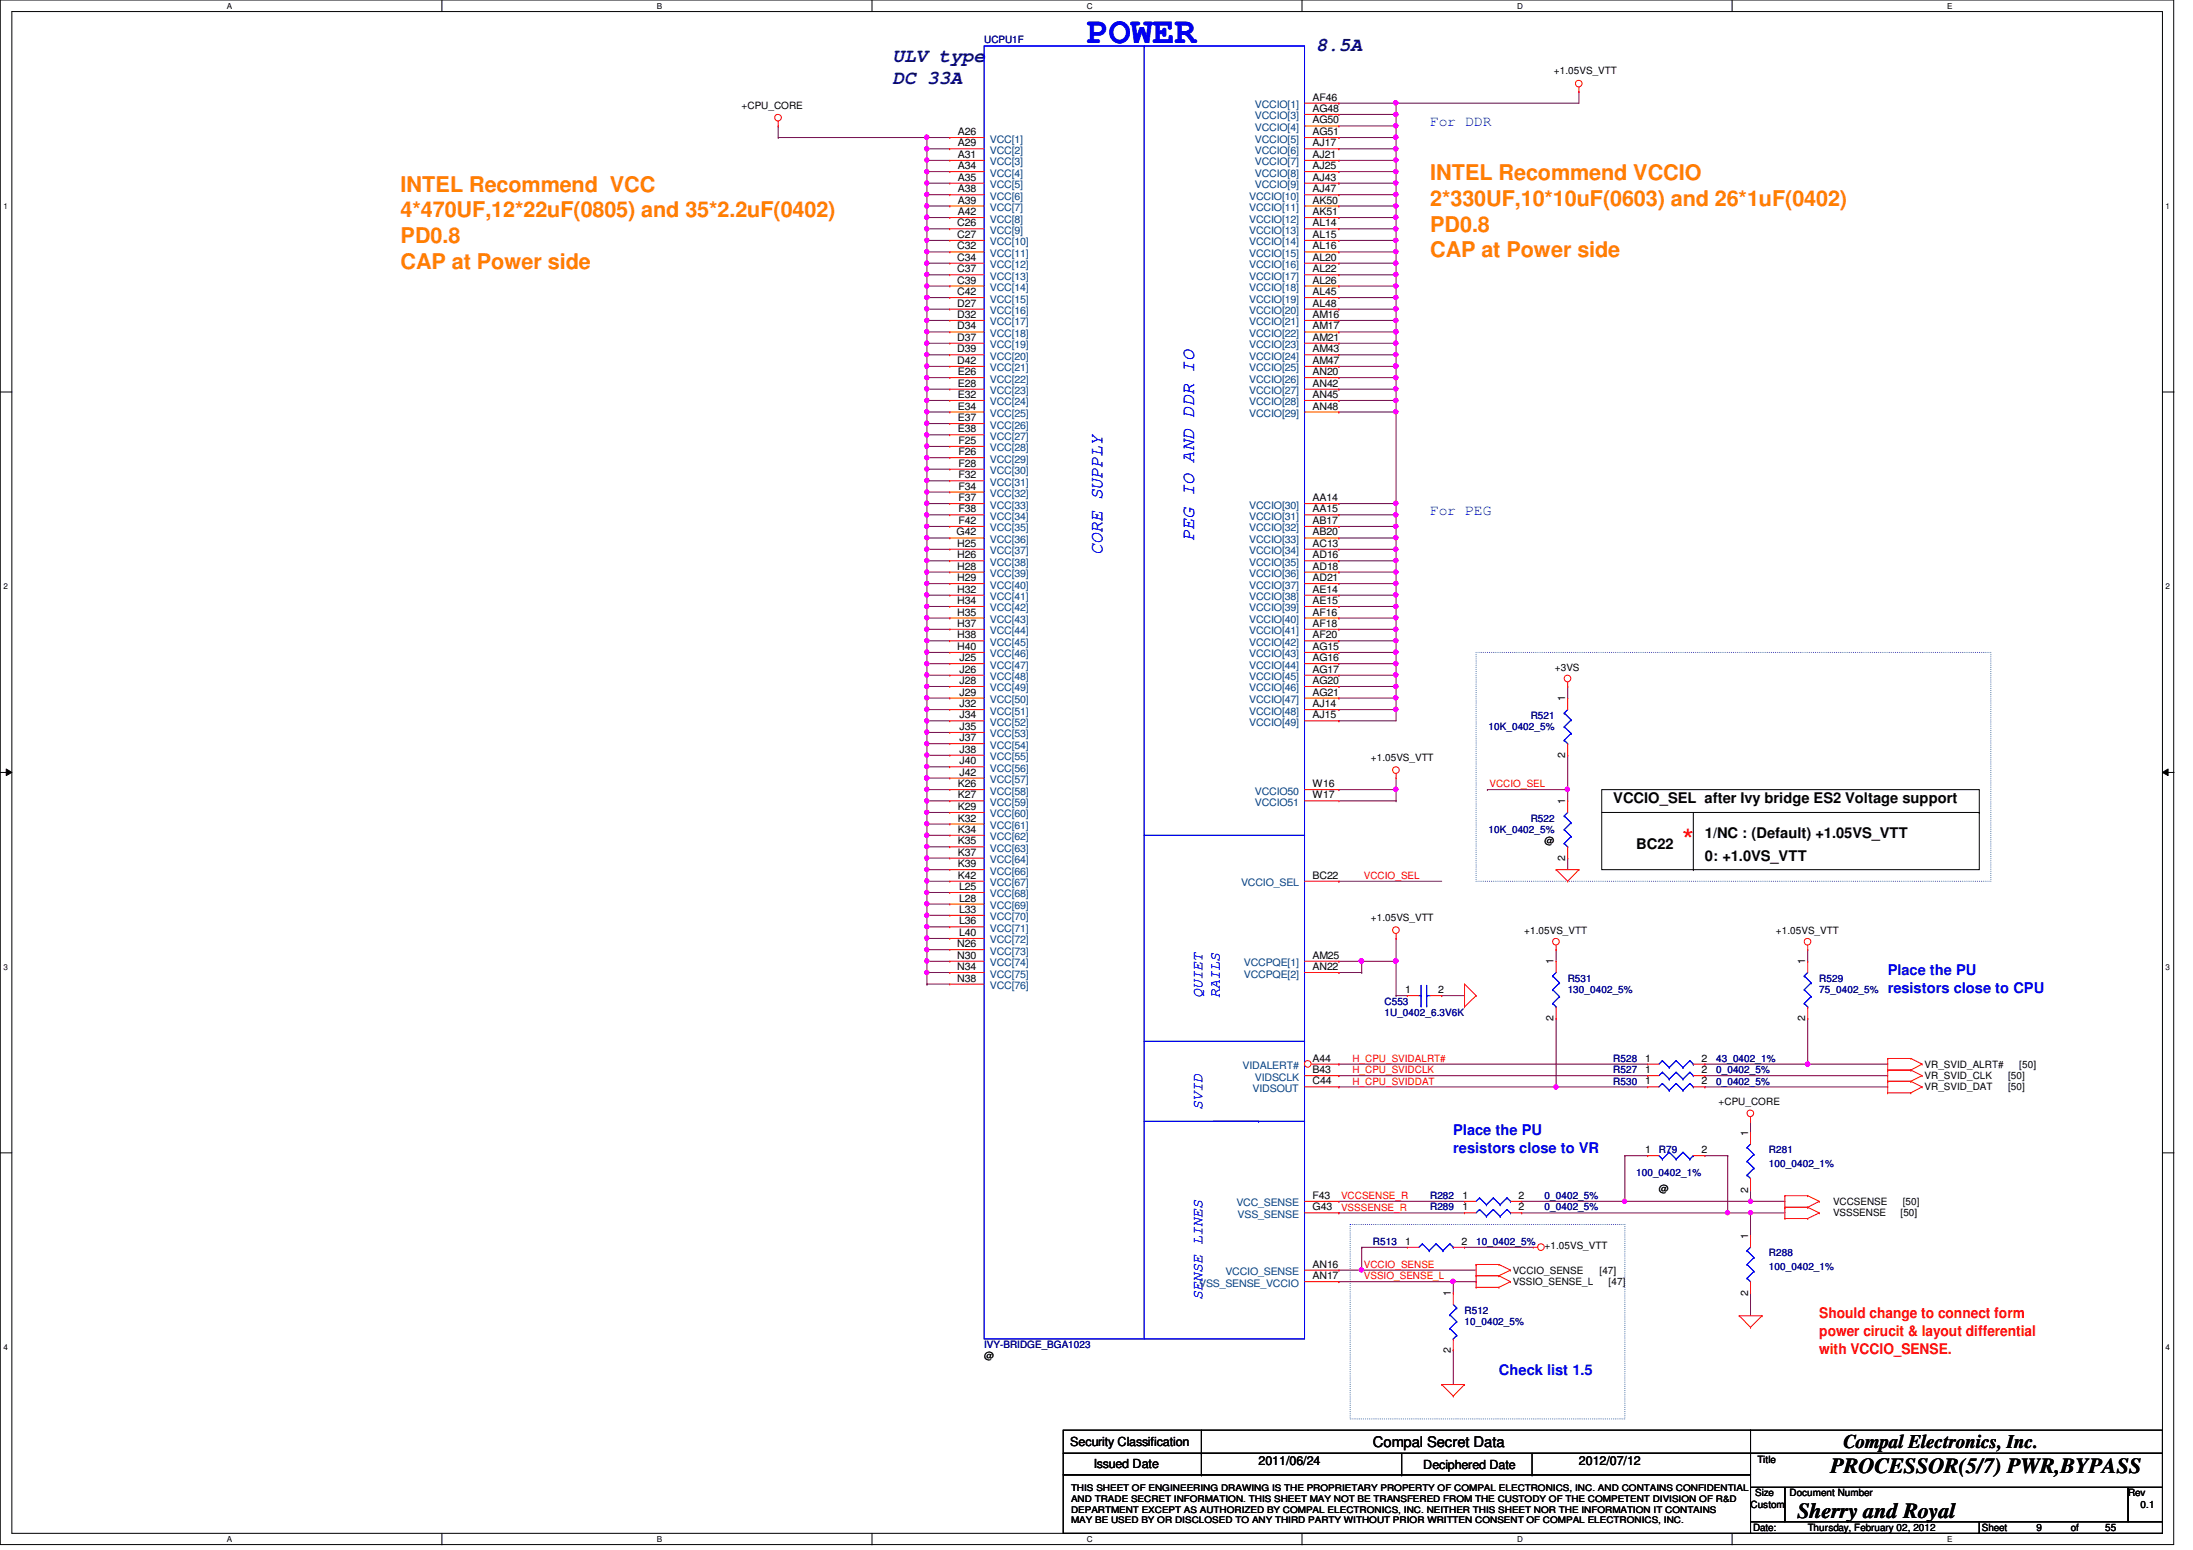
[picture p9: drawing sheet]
<svg xmlns="http://www.w3.org/2000/svg" width="297mm" height="210mm" viewBox="0 0 297 210" stroke-linecap="round" stroke-linejoin="round" font-family="sans-serif">
<defs><g id="words">
<text font-size="5" fill="#00f" x="147.2" y="5.8">POWER</text>
<text font-size="4.1" fill="#f00" x="227.8" y="115.3">*</text>
<g font-size="2.9" fill="#ff8000">
<text x="54.3" y="26">INTEL Recommend VCC</text>
<text x="54.3" y="29.4">4*470UF,12*22uF(0805) and 35*2.2uF(0402)</text>
<text x="193.7" y="24.4">INTEL Recommend VCCIO</text>
<text x="193.7" y="27.9">2*330UF,10*10uF(0603) and 26*1uF(0402)</text>
<text x="54.3" y="32.9">PD0.8</text>
<text x="193.7" y="31.4">PD0.8</text>
<text x="193.7" y="34.8">CAP at Power side</text>
<text x="54.3" y="36.4">CAP at Power side</text>
</g>
<g font-size="2.9">
<text x="247.9" y="199.4">PROCESSOR(5/7) PWR,BYPASS</text>
<text x="243.5" y="205.6">Sherry and Royal</text>
</g>
<g font-size="2.6" fill="#000080">
<text x="120.9" y="8.4">ULV type</text>
<text x="120.9" y="11.4">DC 33A</text>
<text x="178.2" y="6.9">8.5A</text>
</g>
<text font-size="2.6" x="249.7" y="196">Compal Electronics, Inc.</text>
<g font-size="2.5" fill="#00f">
<text x="149.3" y="75.2" transform="rotate(-90 149.3 75.2)">CORE SUPPLY</text>
<text x="161.8" y="73.3" transform="rotate(-90 161.8 73.3)">PEG IO AND DDR IO</text>
</g>
<g font-size="2" fill="#00f">
<text x="193.7" y="17.1">For DDR</text>
<text x="193.7" y="69.8">For PEG</text>
<text x="162.9" y="135.1" transform="rotate(-90 162.9 135.1)">QUIET</text>
<text x="165.2" y="135.1" transform="rotate(-90 165.2 135.1)">RAILS</text>
<text x="255.7" y="132">Place the PU</text>
<text x="255.7" y="134.5">resistors close to CPU</text>
<text x="162.9" y="150.3" transform="rotate(-90 162.9 150.3)">SVID</text>
<text x="196.8" y="153.7">Place the PU</text>
<text x="196.8" y="156.1">resistors close to VR</text>
<text x="162.9" y="176" transform="rotate(-90 162.9 176)">SENSE LINES</text>
<text x="203" y="186.3">Check list 1.5</text>
</g>
<g font-size="2">
<text x="218.5" y="108.8">VCCIO_SEL after Ivy bridge ES2 Voltage support</text>
<text x="230.9" y="113.5">1/NC : (Default) +1.05VS_VTT</text>
<text x="221.6" y="115">BC22</text>
<text x="230.9" y="116.5">0: +1.0VS_VTT</text>
<text x="186" y="196">Compal Secret Data</text>
</g>
<g font-size="2" fill="#f00">
<text x="246.4" y="178.5">Should change to connect form</text>
<text x="246.4" y="180.9">power cirucit &amp; layout differential</text>
<text x="246.4" y="183.3">with VCCIO_SENSE.</text>
</g>
<g font-size="1.7">
<text x="144.9" y="195.8">Security Classification</text>
<text x="148.2" y="198.8">Issued Date</text>
<text x="170.5" y="198.3">2011/06/24</text>
<text x="192.8" y="198.9">Deciphered Date</text>
<text x="213.9" y="198.3">2012/07/12</text>
</g>
<g font-size="1.4" fill="#000080">
<text x="133.3" y="5.9">UCPU1F</text>
<text x="201.6" y="98.8">10K_0402_5%</text>
<text x="207.3" y="97.3">R521</text>
<text x="201.6" y="112.8">10K_0402_5%</text>
<text x="207.3" y="111.3">R522</text>
<text x="187.5" y="136.1">C553</text>
<text x="187.5" y="137.6">1U_0402_6.3V6K</text>
<text x="212.3" y="132.9">R531</text>
<text x="212.3" y="134.5">130_0402_5%</text>
<text x="246.4" y="132.9">R529</text>
<text x="246.4" y="134.5">75_0402_5%</text>
<text x="218.5" y="143.8">R528</text>
<text x="232.4" y="143.8">43_0402_1%</text>
<text x="218.5" y="146.9">R530</text>
<text x="218.5" y="145.3">R527</text>
<text x="232.4" y="146.9">0_0402_5%</text>
<text x="232.4" y="145.3">0_0402_5%</text>
<text x="221.6" y="159.3">100_0402_1%</text>
<text x="224.7" y="156.2">R79</text>
<text x="239.6" y="156.2">R281</text>
<text x="239.6" y="158">100_0402_1%</text>
<text x="193.7" y="163.9">R289</text>
<text x="193.7" y="162.4">R282</text>
<text x="209.2" y="163.9">0_0402_5%</text>
<text x="209.2" y="162.4">0_0402_5%</text>
<text x="186" y="168.6">R513</text>
<text x="199.9" y="168.6">10_0402_5%</text>
<text x="239.6" y="170.1">R288</text>
<text x="239.6" y="172">100_0402_1%</text>
<text x="198.4" y="177.9">R512</text>
<text x="198.4" y="179.4">10_0402_5%</text>
<text x="133.3" y="182.5">IVY-BRIDGE_BGA1023</text>
</g>
<g font-size="1.4">
<text x="210.5" y="10.1">+1.05VS_VTT</text>
<text x="100.5" y="14.7">+CPU_CORE</text>
<text x="177.8" y="13.6">AF46</text>
<text x="177.8" y="15.2">AG48</text>
<text x="177.8" y="16.7">AG50</text>
<text x="129.7" y="18.3">A26</text>
<text x="129.7" y="19.8">A29</text>
<text x="129.7" y="21.4">A31</text>
<text x="129.7" y="22.9">A34</text>
<text x="177.8" y="18.3">AG51</text>
<text x="177.8" y="19.8">AJ17</text>
<text x="177.8" y="21.4">AJ21</text>
<text x="177.8" y="22.9">AJ25</text>
<text x="129.7" y="24.5">A35</text>
<text x="129.7" y="26">A38</text>
<text x="129.7" y="27.6">A39</text>
<text x="129.7" y="29.1">A42</text>
<text x="177.8" y="24.5">AJ43</text>
<text x="177.8" y="26">AJ47</text>
<text x="177.8" y="27.6">AK50</text>
<text x="177.8" y="29.1">AK51</text>
<text x="129.7" y="30.6">C26</text>
<text x="129.7" y="32.2">C27</text>
<text x="129.7" y="33.8">C32</text>
<text x="129.7" y="35.3">C34</text>
<text x="177.8" y="30.6">AL14</text>
<text x="177.8" y="32.2">AL15</text>
<text x="177.8" y="33.8">AL16</text>
<text x="177.8" y="35.3">AL20</text>
<text x="129.7" y="36.9">C37</text>
<text x="129.7" y="38.4">C39</text>
<text x="129.7" y="40">C42</text>
<text x="129.7" y="41.5">D27</text>
<text x="177.8" y="36.9">AL22</text>
<text x="177.8" y="38.4">AL26</text>
<text x="177.8" y="40">AL45</text>
<text x="177.8" y="41.5">AL48</text>
<text x="129.7" y="43.1">D32</text>
<text x="129.7" y="44.6">D34</text>
<text x="129.7" y="46.1">D37</text>
<text x="129.7" y="47.7">D39</text>
<text x="177.8" y="43.1">AM16</text>
<text x="177.8" y="44.6">AM17</text>
<text x="177.8" y="46.1">AM21</text>
<text x="177.8" y="47.7">AM43</text>
<text x="129.7" y="49.3">D42</text>
<text x="129.7" y="50.8">E26</text>
<text x="129.7" y="52.4">E28</text>
<text x="129.7" y="53.9">E32</text>
<text x="177.8" y="49.3">AM47</text>
<text x="177.8" y="50.8">AN20</text>
<text x="177.8" y="52.4">AN42</text>
<text x="177.8" y="53.9">AN45</text>
<text x="129.7" y="55.5">E34</text>
<text x="129.7" y="57">E37</text>
<text x="129.7" y="58.5">E38</text>
<text x="177.8" y="55.5">AN48</text>
<text x="129.8" y="60.1">F25</text>
<text x="129.8" y="61.6">F26</text>
<text x="129.8" y="63.2">F28</text>
<text x="129.8" y="64.8">F32</text>
<text x="129.8" y="66.3">F34</text>
<text x="129.8" y="67.9">F37</text>
<text x="129.8" y="69.4">F38</text>
<text x="129.8" y="71">F42</text>
<text x="177.8" y="67.9">AA14</text>
<text x="177.8" y="69.4">AA15</text>
<text x="177.8" y="71">AB17</text>
<text x="129.6" y="72.5">G42</text>
<text x="129.7" y="74">H25</text>
<text x="129.7" y="75.6">H26</text>
<text x="129.7" y="77.1">H28</text>
<text x="177.8" y="72.5">AB20</text>
<text x="177.8" y="74">AC13</text>
<text x="177.8" y="75.6">AD16</text>
<text x="177.8" y="77.1">AD18</text>
<text x="129.7" y="78.7">H29</text>
<text x="129.7" y="80.3">H32</text>
<text x="129.7" y="81.8">H34</text>
<text x="129.7" y="83.4">H35</text>
<text x="177.8" y="78.7">AD21</text>
<text x="177.8" y="80.3">AE14</text>
<text x="177.8" y="81.8">AE15</text>
<text x="177.8" y="83.4">AF16</text>
<text x="129.7" y="84.9">H37</text>
<text x="129.7" y="86.4">H38</text>
<text x="129.7" y="88">H40</text>
<text x="130" y="89.5">J25</text>
<text x="177.8" y="84.9">AF18</text>
<text x="177.8" y="86.4">AF20</text>
<text x="177.8" y="88">AG15</text>
<text x="177.8" y="89.5">AG16</text>
<text x="130" y="91.1">J26</text>
<text x="130" y="92.6">J28</text>
<text x="130" y="94.2">J29</text>
<text x="130" y="95.8">J32</text>
<text x="177.8" y="91.1">AG17</text>
<text x="177.8" y="92.6">AG20</text>
<text x="177.8" y="94.2">AG21</text>
<text x="177.8" y="95.8">AJ14</text>
<text x="210.6" y="90.8">+3VS</text>
<text x="212" y="95" transform="rotate(-90 212 95)">1</text>
<text x="130" y="97.3">J34</text>
<text x="130" y="98.8">J35</text>
<text x="130" y="100.4">J37</text>
<text x="130" y="101.9">J38</text>
<text x="177.8" y="97.3">AJ15</text>
<text x="129.7" y="106.6">K26</text>
<text x="130" y="103.5">J40</text>
<text x="130" y="105">J42</text>
<text x="177.8" y="106.6">W16</text>
<text x="185.7" y="103">+1.05VS_VTT</text>
<text x="212" y="102.6" transform="rotate(-90 212 102.6)">2</text>
<text x="129.7" y="108.1">K27</text>
<text x="129.7" y="109.7">K29</text>
<text x="129.7" y="111.3">K32</text>
<text x="129.7" y="112.8">K34</text>
<text x="177.8" y="108.1">W17</text>
<text x="212" y="108.9" transform="rotate(-90 212 108.9)">1</text>
<text x="129.7" y="114.3">K35</text>
<text x="129.7" y="115.9">K37</text>
<text x="129.7" y="117.4">K39</text>
<text x="129.7" y="119">K42</text>
<text x="177.8" y="119">BC22</text>
<text x="209.2" y="114.3">@</text>
<text x="212" y="116.6" transform="rotate(-90 212 116.6)">2</text>
<text x="129.9" y="120.5">L25</text>
<text x="129.9" y="122.1">L28</text>
<text x="129.9" y="123.6">L33</text>
<text x="129.9" y="125.2">L36</text>
<text x="185.7" y="124.7">+1.05VS_VTT</text>
<text x="129.7" y="128.3">N26</text>
<text x="129.7" y="129.8">N30</text>
<text x="129.7" y="131.4">N34</text>
<text x="129.9" y="126.7">L40</text>
<text x="177.8" y="129.8">AM25</text>
<text x="177.8" y="131.4">AN22</text>
<text x="206.5" y="126.4">+1.05VS_VTT</text>
<text x="210.4" y="130.6" transform="rotate(-90 210.4 130.6)">1</text>
<text x="240.5" y="126.4">+1.05VS_VTT</text>
<text x="244.5" y="130.6" transform="rotate(-90 244.5 130.6)">1</text>
<text x="129.7" y="132.9">N38</text>
<text x="190.3" y="134.5">1</text>
<text x="194.8" y="134.5">2</text>
<text x="177.8" y="143.8">A44</text>
<text x="210.4" y="138.3" transform="rotate(-90 210.4 138.3)">2</text>
<text x="222.8" y="143.8">1</text>
<text x="230.5" y="143.8">2</text>
<text x="244.5" y="138.3" transform="rotate(-90 244.5 138.3)">2</text>
<text x="177.8" y="145.3">B43</text>
<text x="177.8" y="146.9">C44</text>
<text x="222.8" y="146.9">1</text>
<text x="222.8" y="145.3">1</text>
<text x="230.5" y="146.9">2</text>
<text x="230.5" y="145.3">2</text>
<text x="232.8" y="149.7">+CPU_CORE</text>
<text x="260.7" y="144.6">VR_SVID_ALRT#</text>
<text x="260.7" y="146.1">VR_SVID_CLK</text>
<text x="260.7" y="147.7">VR_SVID_DAT</text>
<text x="272" y="147.7">[50]</text>
<text x="272" y="146.1">[50]</text>
<text x="273.5" y="144.6">[50]</text>
<text x="236.8" y="153.8" transform="rotate(-90 236.8 153.8)">1</text>
<text x="222.8" y="156.2">1</text>
<text x="224.7" y="161.5">@</text>
<text x="230.5" y="156.2">2</text>
<text x="236.8" y="161.5" transform="rotate(-90 236.8 161.5)">2</text>
<text x="177.8" y="162.3">F43</text>
<text x="177.8" y="163.9">G43</text>
<text x="198.1" y="163.9">1</text>
<text x="198.1" y="162.3">1</text>
<text x="205.7" y="163.9">2</text>
<text x="205.7" y="162.3">2</text>
<text x="236.8" y="167.8" transform="rotate(-90 236.8 167.8)">1</text>
<text x="248.3" y="163.2">VCCSENSE</text>
<text x="248.3" y="164.7">VSSSENSE</text>
<text x="257.4" y="164.7">[50]</text>
<text x="257.7" y="163.2">[50]</text>
<text x="177.8" y="173.2">AN17</text>
<text x="177.8" y="171.7">AN16</text>
<text x="190.3" y="168.6">1</text>
<text x="197.9" y="168.6">2</text>
<text x="204.9" y="172.5">VCCIO_SENSE</text>
<text x="204.9" y="174">VSSIO_SENSE_L</text>
<text x="209.2" y="169.2">+1.05VS_VTT</text>
<text x="216.7" y="172.5">[47]</text>
<text x="217.9" y="174">[47]</text>
<text x="196.5" y="175.6" transform="rotate(-90 196.5 175.6)">1</text>
<text x="236.8" y="175.5" transform="rotate(-90 236.8 175.5)">2</text>
<text x="133.3" y="184.1">@</text>
<text x="196.5" y="183.2" transform="rotate(-90 196.5 183.2)">2</text>
<text x="237.7" y="202.6">Size</text>
<text x="238" y="198.2">Title</text>
<text x="242.4" y="202.6">Document Number</text>
<text x="288.2" y="202.6">Rev</text>
<text x="237.1" y="204.2">Custom</text>
<text x="237.4" y="207.3">Date:</text>
<text x="244.9" y="207.3">Thursday, February 02, 2012</text>
<text x="268.4" y="207.3">Sheet</text>
<text x="275.8" y="207.3">9</text>
<text x="280.5" y="207.3">of</text>
<text x="285.2" y="207.3">55</text>
<text x="289.9" y="204.2">0.1</text>
</g>
<g font-size="1.4" fill="#004080">
<text x="170" y="14.6">VCCIO[1]</text>
<text x="170" y="16.2">VCCIO[3]</text>
<text x="170" y="17.7">VCCIO[4]</text>
<text x="134.1" y="19.3">VCC[1]</text>
<text x="134.1" y="20.8">VCC[2]</text>
<text x="134.1" y="22.4">VCC[3]</text>
<text x="134.1" y="23.9">VCC[4]</text>
<text x="170" y="19.3">VCCIO[5]</text>
<text x="170" y="20.8">VCCIO[6]</text>
<text x="170" y="22.4">VCCIO[7]</text>
<text x="170" y="23.9">VCCIO[8]</text>
<text x="134.1" y="25.5">VCC[5]</text>
<text x="134.1" y="27.1">VCC[6]</text>
<text x="134.1" y="28.6">VCC[7]</text>
<text x="169.2" y="27.1">VCCIO[10]</text>
<text x="169.2" y="28.6">VCCIO[11]</text>
<text x="170" y="25.5">VCCIO[9]</text>
<text x="134.1" y="30.1">VCC[8]</text>
<text x="134.1" y="31.7">VCC[9]</text>
<text x="134.1" y="33.2">VCC[10]</text>
<text x="134.1" y="34.8">VCC[11]</text>
<text x="169.2" y="30.1">VCCIO[12]</text>
<text x="169.2" y="31.7">VCCIO[13]</text>
<text x="169.2" y="33.2">VCCIO[14]</text>
<text x="169.2" y="34.8">VCCIO[15]</text>
<text x="134.1" y="36.3">VCC[12]</text>
<text x="134.1" y="37.9">VCC[13]</text>
<text x="134.1" y="39.4">VCC[14]</text>
<text x="134.1" y="41">VCC[15]</text>
<text x="169.2" y="36.3">VCCIO[16]</text>
<text x="169.2" y="37.9">VCCIO[17]</text>
<text x="169.2" y="39.4">VCCIO[18]</text>
<text x="169.2" y="41">VCCIO[19]</text>
<text x="134.1" y="42.5">VCC[16]</text>
<text x="134.1" y="44.1">VCC[17]</text>
<text x="134.1" y="45.6">VCC[18]</text>
<text x="134.1" y="47.2">VCC[19]</text>
<text x="169.2" y="42.5">VCCIO[20]</text>
<text x="169.2" y="44.1">VCCIO[21]</text>
<text x="169.2" y="45.6">VCCIO[22]</text>
<text x="169.2" y="47.2">VCCIO[23]</text>
<text x="134.1" y="48.7">VCC[20]</text>
<text x="134.1" y="50.3">VCC[21]</text>
<text x="134.1" y="51.8">VCC[22]</text>
<text x="134.1" y="53.4">VCC[23]</text>
<text x="169.2" y="48.7">VCCIO[24]</text>
<text x="169.2" y="50.3">VCCIO[25]</text>
<text x="169.2" y="51.8">VCCIO[26]</text>
<text x="169.2" y="53.4">VCCIO[27]</text>
<text x="134.1" y="54.9">VCC[24]</text>
<text x="134.1" y="56.5">VCC[25]</text>
<text x="134.1" y="58">VCC[26]</text>
<text x="134.1" y="59.6">VCC[27]</text>
<text x="169.2" y="54.9">VCCIO[28]</text>
<text x="169.2" y="56.5">VCCIO[29]</text>
<text x="134.1" y="61.1">VCC[28]</text>
<text x="134.1" y="62.7">VCC[29]</text>
<text x="134.1" y="64.2">VCC[30]</text>
<text x="134.1" y="65.8">VCC[31]</text>
<text x="134.1" y="67.3">VCC[32]</text>
<text x="134.1" y="68.9">VCC[33]</text>
<text x="134.1" y="70.4">VCC[34]</text>
<text x="134.1" y="72">VCC[35]</text>
<text x="169.2" y="68.9">VCCIO[30]</text>
<text x="169.2" y="70.4">VCCIO[31]</text>
<text x="169.2" y="72">VCCIO[32]</text>
<text x="134.1" y="73.5">VCC[36]</text>
<text x="134.1" y="75.1">VCC[37]</text>
<text x="134.1" y="76.6">VCC[38]</text>
<text x="169.2" y="73.5">VCCIO[33]</text>
<text x="169.2" y="75.1">VCCIO[34]</text>
<text x="169.2" y="76.6">VCCIO[35]</text>
<text x="134.1" y="78.1">VCC[39]</text>
<text x="134.1" y="79.7">VCC[40]</text>
<text x="134.1" y="81.3">VCC[41]</text>
<text x="134.1" y="82.8">VCC[42]</text>
<text x="169.2" y="78.1">VCCIO[36]</text>
<text x="169.2" y="79.7">VCCIO[37]</text>
<text x="169.2" y="81.3">VCCIO[38]</text>
<text x="169.2" y="82.8">VCCIO[39]</text>
<text x="134.1" y="84.4">VCC[43]</text>
<text x="134.1" y="85.9">VCC[44]</text>
<text x="134.1" y="87.5">VCC[45]</text>
<text x="134.1" y="89">VCC[46]</text>
<text x="169.2" y="84.4">VCCIO[40]</text>
<text x="169.2" y="85.9">VCCIO[41]</text>
<text x="169.2" y="87.5">VCCIO[42]</text>
<text x="169.2" y="89">VCCIO[43]</text>
<text x="134.1" y="90.6">VCC[47]</text>
<text x="134.1" y="92.1">VCC[48]</text>
<text x="134.1" y="93.6">VCC[49]</text>
<text x="134.1" y="95.2">VCC[50]</text>
<text x="169.2" y="90.6">VCCIO[44]</text>
<text x="169.2" y="92.1">VCCIO[45]</text>
<text x="169.2" y="93.6">VCCIO[46]</text>
<text x="169.2" y="95.2">VCCIO[47]</text>
<text x="134.1" y="96.8">VCC[51]</text>
<text x="134.1" y="98.3">VCC[52]</text>
<text x="134.1" y="99.9">VCC[53]</text>
<text x="134.1" y="101.4">VCC[54]</text>
<text x="169.2" y="96.8">VCCIO[48]</text>
<text x="169.2" y="98.3">VCCIO[49]</text>
<text x="134.1" y="103">VCC[55]</text>
<text x="134.1" y="104.5">VCC[56]</text>
<text x="134.1" y="106">VCC[57]</text>
<text x="134.1" y="107.6">VCC[58]</text>
<text x="170" y="107.6">VCCIO50</text>
<text x="134.1" y="109.1">VCC[59]</text>
<text x="134.1" y="110.7">VCC[60]</text>
<text x="134.1" y="112.3">VCC[61]</text>
<text x="134.1" y="113.8">VCC[62]</text>
<text x="170" y="109.1">VCCIO51</text>
<text x="134.1" y="115.4">VCC[63]</text>
<text x="134.1" y="116.9">VCC[64]</text>
<text x="134.1" y="118.4">VCC[66]</text>
<text x="134.1" y="120">VCC[67]</text>
<text x="134.1" y="121.5">VCC[68]</text>
<text x="134.1" y="123.1">VCC[69]</text>
<text x="134.1" y="124.6">VCC[70]</text>
<text x="168.1" y="120">VCCIO_SEL</text>
<text x="134.1" y="126.2">VCC[71]</text>
<text x="134.1" y="127.8">VCC[72]</text>
<text x="134.1" y="129.3">VCC[73]</text>
<text x="134.1" y="130.9">VCC[74]</text>
<text x="168.5" y="130.9">VCCPQE[1]</text>
<text x="134.1" y="132.4">VCC[75]</text>
<text x="134.1" y="133.9">VCC[76]</text>
<text x="168.5" y="132.4">VCCPQE[2]</text>
<text x="168.3" y="144.8">VIDALERT#</text>
<text x="169.7" y="147.9">VIDSOUT</text>
<text x="170" y="146.3">VIDSCLK</text>
<text x="167.5" y="163.4">VCC_SENSE</text>
<text x="167.6" y="164.9">VSS_SENSE</text>
<text x="166" y="172.7">VCCIO_SENSE</text>
<text x="162.4" y="174.2">VSS_SENSE_VCCIO</text>
</g>
<g font-size="1.4" fill="#f00">
<text x="201.8" y="106.6">VCCIO_SEL</text>
<text x="184.7" y="119">VCCIO_SEL</text>
<text x="183.2" y="143.8">H_CPU_SVIDALRT#</text>
<text x="183.2" y="145.4">H_CPU_SVIDCLK</text>
<text x="183.2" y="146.9">H_CPU_SVIDDAT</text>
<text x="181.6" y="164">VSSSENSE_R</text>
<text x="181.6" y="162.4">VCCSENSE_R</text>
<text x="184.7" y="171.7">VCCIO_SENSE</text>
<text x="184.7" y="173.3">VSSIO_SENSE_L</text>
</g>
<g font-size="1.2">
<text x="145.1" y="203.4">AND TRADE SECRET INFORMATION. THIS SHEET MAY NOT BE TRANSFERED FROM THE CUSTODY OF THE COMPETENT DIVISION OF R&amp;D</text>
<text x="145.1" y="202">THIS SHEET OF ENGINEERING DRAWING IS THE PROPRIETARY PROPERTY OF COMPAL ELECTRONICS, INC. AND CONTAINS CONFIDENTIAL</text>
<text x="145.1" y="206.3">MAY BE USED BY OR DISCLOSED TO ANY THIRD PARTY WITHOUT PRIOR WRITTEN CONSENT OF COMPAL ELECTRONICS, INC.</text>
<text x="145.1" y="204.9">DEPARTMENT EXCEPT AS AUTHORIZED BY COMPAL ELECTRONICS, INC. NEITHER THIS SHEET NOR THE INFORMATION IT CONTAINS</text>
</g>
<g font-size="1.1">
<text x="30.7" y="1.2">A</text>
<text x="89" y="1.2">B</text>
<text x="147.2" y="1.2">C</text>
<text x="205.5" y="1.2">D</text>
<text x="263.7" y="1.2">E</text>
<text x=".5" y="28.3">1</text>
<text x="293.3" y="28.3">1</text>
<text x=".5" y="79.8">2</text>
<text x="293.3" y="79.8">2</text>
<text x=".5" y="131.3">3</text>
<text x="293.3" y="131.3">3</text>
<text x=".5" y="182.8">4</text>
<text x="293.3" y="182.8">4</text>
<text x="30.7" y="208.8">A</text>
<text x="89" y="208.8">B</text>
<text x="147.2" y="208.8">C</text>
<text x="205.5" y="208.8">D</text>
<text x="263.7" y="208.8">E</text>
</g>
</g></defs>
<path d="M0 0h294.4v209.2h-294.4zM1.6 1.6h291.3v206h-291.3z" fill="none" stroke="#000" stroke-width=".14"/>
<g fill="#fff">
<path d="M30.7 .2h.7v1.2h-.7z"/>
<path d="M30.7 207.9h.7v1.1h-.7z"/>
</g>
<path d="M59.9 0v1.6M59.9 207.6v1.6" fill="none" stroke="#000" stroke-width=".14"/>
<g fill="#fff">
<path d="M89 .2h.7v1.2h-.7z"/>
<path d="M89 207.9h.7v1.1h-.7z"/>
</g>
<path d="M118.1 0v1.6M118.1 207.6v1.6" fill="none" stroke="#000" stroke-width=".14"/>
<g fill="#fff">
<path d="M147.2 .2h.8v1.2h-.8z"/>
<path d="M147.2 207.9h.8v1.1h-.8z"/>
</g>
<path d="M176.4 0v1.6M176.4 207.6v1.6" fill="none" stroke="#000" stroke-width=".14"/>
<g fill="#fff">
<path d="M205.5 .2h.7v1.2h-.7z"/>
<path d="M205.5 207.9h.7v1.1h-.7z"/>
</g>
<path d="M234.6 0v1.6M234.6 207.6v1.6" fill="none" stroke="#000" stroke-width=".14"/>
<g fill="#fff">
<path d="M263.7 .2h.8v1.2h-.8z"/>
<path d="M263.7 207.9h.8v1.1h-.8z"/>
<path d="M.5 27.3h.6v1.2h-.6z"/>
<path d="M293.3 27.3h.6v1.2h-.6z"/>
<path d="M.5 78.8h.6v1.2h-.6z"/>
<path d="M293.3 78.8h.6v1.2h-.6z"/>
</g>
<path d="M0 53.1h1.6M292.9 53.1h1.6" fill="none" stroke="#000" stroke-width=".14"/>
<g fill="#fff">
<path d="M.5 130.3h.6v1.2h-.6z"/>
<path d="M293.3 130.3h.6v1.2h-.6z"/>
</g>
<path d="M0 104.6h1.6M.8 104.1l.8 .5-.8 .4zM292.9 104.6l.8-.5v.9zM292.9 104.6h1.6" fill="none" stroke="#000" stroke-width=".14"/>
<path d="M.8 104.1l.8 .5-.8 .4zM292.9 104.6l.8-.5v.9z" fill="#000"/>
<g fill="#fff">
<path d="M.5 181.9h.6v1.1h-.6z"/>
<path d="M293.3 181.9h.6v1.1h-.6z"/>
</g>
<path d="M217 106.9h51.1v10.9h-51.1zM217 110h51.1M229.4 117.8h.1M229.4 110v7.8M268.1 110h.1M0 156.1h1.6M292.9 156.1h1.6" fill="none" stroke="#000" stroke-width=".14"/>
<path d="M199.9 88.3h69.8v31h-69.8zM182.9 165.8h37.2v26.4h-37.2z" fill="none" stroke="#00f" stroke-width=".14" stroke-dasharray="0 .3"/>
<path d="M125.6 131.7h.1M125.6 122.4h.1M125.6 125.5h.1M125.6 124h.1M125.6 131.7h3M125.6 122.4h3M125.6 125.5h3M125.6 124h3M125.6 122.4v1.6" fill="none" stroke="#800040" stroke-width=".14"/>
<circle cx="125.5" cy="123.9" r=".29" fill="#f0f"/>
<circle cx="125.5" cy="123.9" r=".29" fill="none" stroke="#f0f" stroke-width=".14"/>
<path d="M125.6 119.3v1.6M125.6 120.9h.1" fill="none" stroke="#800040" stroke-width=".14"/>
<circle cx="125.5" cy="120.9" r=".29" fill="#f0f"/>
<circle cx="125.5" cy="120.9" r=".29" fill="none" stroke="#f0f" stroke-width=".14"/>
<path d="M125.6 79v1.6M125.6 80.6h.1" fill="none" stroke="#800040" stroke-width=".14"/>
<circle cx="125.5" cy="80.6" r=".29" fill="#f0f"/>
<circle cx="125.5" cy="80.6" r=".29" fill="none" stroke="#f0f" stroke-width=".14"/>
<path d="M125.6 99.2v1.5M125.6 100.7h.1" fill="none" stroke="#800040" stroke-width=".14"/>
<circle cx="125.5" cy="100.7" r=".29" fill="#f0f"/>
<circle cx="125.5" cy="100.7" r=".29" fill="none" stroke="#f0f" stroke-width=".14"/>
<g fill="none" stroke="#800040" stroke-width=".14">
<path d="M125.6 29.5h.1M125.6 29.5h3M125.6 58.9h.1M125.6 54.2h.1M125.6 58.9h3M125.6 54.2h3M125.6 60.5h.1M125.6 72.9h.1M125.6 75.9h.1M125.6 60.5h3M125.6 72.9h3M125.6 75.9h3"/>
<path d="M125.6 82.1h.1M125.6 89.9h.1M125.6 88.3h.1M125.6 86.8h.1M125.6 91.4h.1M125.6 82.1h3M125.6 89.9h3M125.6 88.3h3M125.6 86.8h3M125.6 91.4h3M125.6 114.7h.1M125.6 105.4h.1"/>
<path d="M125.6 114.7h3M125.6 105.4h3"/>
</g>
<circle cx="125.5" cy="105.4" r=".29" fill="#f0f"/>
<circle cx="125.5" cy="105.4" r=".29" fill="none" stroke="#f0f" stroke-width=".14"/>
<path d="M125.6 27.9h.1M125.6 20.2h.1M125.6 27.9h3M125.6 20.2h3M125.6 85.2h.1M125.6 83.7v1.5M125.6 119.3h.1M125.6 119.3h3" fill="none" stroke="#800040" stroke-width=".14"/>
<circle cx="125.5" cy="85.2" r=".29" fill="#f0f"/>
<circle cx="125.5" cy="85.2" r=".29" fill="none" stroke="#f0f" stroke-width=".14"/>
<path d="M125.6 117.8h.1M125.6 116.2v1.6" fill="none" stroke="#800040" stroke-width=".14"/>
<circle cx="125.5" cy="117.7" r=".29" fill="#f0f"/>
<circle cx="125.5" cy="117.7" r=".29" fill="none" stroke="#f0f" stroke-width=".14"/>
<path d="M125.6 57.4h.1M125.6 55.8v1.6" fill="none" stroke="#800040" stroke-width=".14"/>
<circle cx="125.5" cy="57.3" r=".29" fill="#f0f"/>
<circle cx="125.5" cy="57.3" r=".29" fill="none" stroke="#f0f" stroke-width=".14"/>
<path d="M125.6 63.5h.1M125.6 62v1.5" fill="none" stroke="#800040" stroke-width=".14"/>
<circle cx="125.5" cy="63.5" r=".29" fill="#f0f"/>
<circle cx="125.5" cy="63.5" r=".29" fill="none" stroke="#f0f" stroke-width=".14"/>
<path d="M125.6 69.7h.1M125.6 68.2v1.5" fill="none" stroke="#800040" stroke-width=".14"/>
<circle cx="125.5" cy="69.7" r=".29" fill="#f0f"/>
<circle cx="125.5" cy="69.7" r=".29" fill="none" stroke="#f0f" stroke-width=".14"/>
<path d="M125.6 37.2h.1M125.6 35.6v1.6" fill="none" stroke="#800040" stroke-width=".14"/>
<circle cx="125.5" cy="37.2" r=".29" fill="#f0f"/>
<circle cx="125.5" cy="37.2" r=".29" fill="none" stroke="#f0f" stroke-width=".14"/>
<path d="M125.6 26.4h.1M125.6 24.8v1.6" fill="none" stroke="#800040" stroke-width=".14"/>
<circle cx="125.5" cy="26.3" r=".29" fill="#f0f"/>
<circle cx="125.5" cy="26.3" r=".29" fill="none" stroke="#f0f" stroke-width=".14"/>
<path d="M125.6 21.7h.1M125.6 31h.1M125.6 34.1h.1M125.6 38.7h.1M125.6 21.7h3M125.6 31h3M125.6 34.1h3M125.6 38.7h3M125.6 49.6h.1M125.6 40.3h.1M125.6 49.6h3M125.6 40.3h3" fill="none" stroke="#800040" stroke-width=".14"/>
<circle cx="125.5" cy="40.3" r=".29" fill="#f0f"/>
<circle cx="125.5" cy="40.3" r=".29" fill="none" stroke="#f0f" stroke-width=".14"/>
<path d="M125.6 52.7h.1M125.6 51.1h.1M125.6 52.7h3M125.6 51.1h3M125.6 133.3h.1M125.6 125.5h.1M125.6 124v1.5M125.6 131.7v1.6" fill="none" stroke="#800040" stroke-width=".14"/>
<circle cx="125.5" cy="125.5" r=".29" fill="#f0f"/>
<circle cx="125.5" cy="125.5" r=".29" fill="none" stroke="#f0f" stroke-width=".14"/>
<path d="M125.6 128.6h.1M125.6 127.1v1.5" fill="none" stroke="#800040" stroke-width=".14"/>
<circle cx="125.5" cy="128.6" r=".29" fill="#f0f"/>
<circle cx="125.5" cy="128.6" r=".29" fill="none" stroke="#f0f" stroke-width=".14"/>
<path d="M125.6 45h.1M125.6 43.4v1.6" fill="none" stroke="#800040" stroke-width=".14"/>
<circle cx="125.5" cy="44.9" r=".29" fill="#f0f"/>
<circle cx="125.5" cy="44.9" r=".29" fill="none" stroke="#f0f" stroke-width=".14"/>
<path d="M125.6 94.5h.1M125.6 93v1.5" fill="none" stroke="#800040" stroke-width=".14"/>
<circle cx="125.5" cy="94.5" r=".29" fill="#f0f"/>
<circle cx="125.5" cy="94.5" r=".29" fill="none" stroke="#f0f" stroke-width=".14"/>
<path d="M125.6 108.5h.1M125.6 106.9v1.6" fill="none" stroke="#800040" stroke-width=".14"/>
<circle cx="125.5" cy="106.9" r=".29" fill="#f0f"/>
<circle cx="125.5" cy="106.9" r=".29" fill="none" stroke="#f0f" stroke-width=".14"/>
<circle cx="125.5" cy="108.5" r=".29" fill="#f0f"/>
<circle cx="125.5" cy="108.5" r=".29" fill="none" stroke="#f0f" stroke-width=".14"/>
<path d="M125.6 86.8h.1M125.6 85.2v1.6" fill="none" stroke="#800040" stroke-width=".14"/>
<circle cx="125.5" cy="86.8" r=".29" fill="#f0f"/>
<circle cx="125.5" cy="86.8" r=".29" fill="none" stroke="#f0f" stroke-width=".14"/>
<path d="M125.6 32.6h.1M125.6 32.6h3M125.6 72.9h.1M125.6 71.3v1.6M125.6 110h.1M125.6 110h3" fill="none" stroke="#800040" stroke-width=".14"/>
<circle cx="125.5" cy="72.8" r=".29" fill="#f0f"/>
<circle cx="125.5" cy="72.8" r=".29" fill="none" stroke="#f0f" stroke-width=".14"/>
<path d="M125.6 75.9h.1M125.6 74.4v1.5" fill="none" stroke="#800040" stroke-width=".14"/>
<circle cx="125.5" cy="75.9" r=".29" fill="#f0f"/>
<circle cx="125.5" cy="75.9" r=".29" fill="none" stroke="#f0f" stroke-width=".14"/>
<path d="M125.6 93h.1M125.6 93h3M125.6 110h.1M125.6 108.5v1.5" fill="none" stroke="#800040" stroke-width=".14"/>
<circle cx="125.5" cy="110" r=".29" fill="#f0f"/>
<circle cx="125.5" cy="110" r=".29" fill="none" stroke="#f0f" stroke-width=".14"/>
<path d="M125.6 23.2h.1M125.6 21.7v1.5" fill="none" stroke="#800040" stroke-width=".14"/>
<circle cx="125.5" cy="23.2" r=".29" fill="#f0f"/>
<circle cx="125.5" cy="23.2" r=".29" fill="none" stroke="#f0f" stroke-width=".14"/>
<path d="M125.6 68.2h.1M125.6 66.6v1.6" fill="none" stroke="#800040" stroke-width=".14"/>
<circle cx="125.5" cy="68.2" r=".29" fill="#f0f"/>
<circle cx="125.5" cy="68.2" r=".29" fill="none" stroke="#f0f" stroke-width=".14"/>
<path d="M125.6 31h.1M125.6 29.5v1.5" fill="none" stroke="#800040" stroke-width=".14"/>
<circle cx="125.5" cy="31" r=".29" fill="#f0f"/>
<circle cx="125.5" cy="31" r=".29" fill="none" stroke="#f0f" stroke-width=".14"/>
<path d="M125.6 32.6h.1M125.6 31v1.6" fill="none" stroke="#800040" stroke-width=".14"/>
<circle cx="125.5" cy="32.5" r=".29" fill="#f0f"/>
<circle cx="125.5" cy="32.5" r=".29" fill="none" stroke="#f0f" stroke-width=".14"/>
<path d="M125.6 54.2h.1M125.6 52.7v1.5" fill="none" stroke="#800040" stroke-width=".14"/>
<circle cx="125.5" cy="54.2" r=".29" fill="#f0f"/>
<circle cx="125.5" cy="54.2" r=".29" fill="none" stroke="#f0f" stroke-width=".14"/>
<path d="M125.6 38.7v1.6M125.6 40.3h.1" fill="none" stroke="#800040" stroke-width=".14"/>
<circle cx="125.5" cy="40.3" r=".29" fill="#f0f"/>
<circle cx="125.5" cy="40.3" r=".29" fill="none" stroke="#f0f" stroke-width=".14"/>
<path d="M125.6 18.6v1.6M125.6 20.2h.1" fill="none" stroke="#800040" stroke-width=".14"/>
<circle cx="125.5" cy="20.1" r=".29" fill="#f0f"/>
<circle cx="125.5" cy="20.1" r=".29" fill="none" stroke="#f0f" stroke-width=".14"/>
<path d="M125.6 122.4h.1M125.6 120.9v1.5" fill="none" stroke="#800040" stroke-width=".14"/>
<circle cx="125.5" cy="122.4" r=".29" fill="#f0f"/>
<circle cx="125.5" cy="122.4" r=".29" fill="none" stroke="#f0f" stroke-width=".14"/>
<g fill="none" stroke="#800040" stroke-width=".14">
<path d="M125.6 37.2h.1M125.6 37.2h3M125.6 43.4h.1M125.6 57.4h.1M125.6 43.4h3M125.6 57.4h3M125.6 66.6h.1M125.6 74.4h.1M125.6 66.6h3M125.6 74.4h3M125.6 108.5h.1M125.6 108.5h3"/>
<path d="M125.6 131.7h.1M125.6 130.2v1.5"/>
</g>
<circle cx="125.5" cy="131.7" r=".29" fill="#f0f"/>
<circle cx="125.5" cy="131.7" r=".29" fill="none" stroke="#f0f" stroke-width=".14"/>
<g fill="none" stroke="#800040" stroke-width=".14">
<path d="M125.6 18.6h.1M125.6 18.6h3M125.6 58.9v1.6M125.6 60.5h.1M125.6 94.5h.1M125.6 94.5h3M125.6 106.9h.1M125.6 116.2h.1M125.6 106.9h3M125.6 116.2h3M125.6 128.6h.1M125.6 127.1h.1"/>
<path d="M125.6 128.6h3M125.6 127.1h3"/>
</g>
<circle cx="125.5" cy="60.4" r=".29" fill="#f0f"/>
<circle cx="125.5" cy="60.4" r=".29" fill="none" stroke="#f0f" stroke-width=".14"/>
<path d="M125.6 21.7h.1M125.6 20.2v1.5" fill="none" stroke="#800040" stroke-width=".14"/>
<circle cx="125.5" cy="21.7" r=".29" fill="#f0f"/>
<circle cx="125.5" cy="21.7" r=".29" fill="none" stroke="#f0f" stroke-width=".14"/>
<path d="M125.6 111.6h.1M125.6 110v1.6" fill="none" stroke="#800040" stroke-width=".14"/>
<circle cx="125.5" cy="111.5" r=".29" fill="#f0f"/>
<circle cx="125.5" cy="111.5" r=".29" fill="none" stroke="#f0f" stroke-width=".14"/>
<path d="M125.6 77.5h.1M125.6 77.5h3M125.6 114.7h.1M125.6 113.1v1.6" fill="none" stroke="#800040" stroke-width=".14"/>
<circle cx="125.5" cy="114.6" r=".29" fill="#f0f"/>
<circle cx="125.5" cy="114.6" r=".29" fill="none" stroke="#f0f" stroke-width=".14"/>
<path d="M125.6 46.5h.1M125.6 45v1.5" fill="none" stroke="#800040" stroke-width=".14"/>
<circle cx="125.5" cy="46.5" r=".29" fill="#f0f"/>
<circle cx="125.5" cy="46.5" r=".29" fill="none" stroke="#f0f" stroke-width=".14"/>
<path d="M125.6 69.7h.1M125.6 79h.1M125.6 69.7h3M125.6 77.5v1.5" fill="none" stroke="#800040" stroke-width=".14"/>
<circle cx="125.5" cy="79" r=".29" fill="#f0f"/>
<circle cx="125.5" cy="79" r=".29" fill="none" stroke="#f0f" stroke-width=".14"/>
<path d="M125.6 52.7h.1M125.6 51.1v1.6" fill="none" stroke="#800040" stroke-width=".14"/>
<circle cx="125.5" cy="52.7" r=".29" fill="#f0f"/>
<circle cx="125.5" cy="52.7" r=".29" fill="none" stroke="#f0f" stroke-width=".14"/>
<path d="M125.6 58.9h.1M125.6 57.4v1.5" fill="none" stroke="#800040" stroke-width=".14"/>
<circle cx="125.5" cy="58.9" r=".29" fill="#f0f"/>
<circle cx="125.5" cy="58.9" r=".29" fill="none" stroke="#f0f" stroke-width=".14"/>
<path d="M125.6 66.6h.1M125.6 65.1v1.5" fill="none" stroke="#800040" stroke-width=".14"/>
<circle cx="125.5" cy="66.6" r=".29" fill="#f0f"/>
<circle cx="125.5" cy="66.6" r=".29" fill="none" stroke="#f0f" stroke-width=".14"/>
<path d="M125.6 38.7h.1M125.6 37.2v1.5" fill="none" stroke="#800040" stroke-width=".14"/>
<circle cx="125.5" cy="38.7" r=".29" fill="#f0f"/>
<circle cx="125.5" cy="38.7" r=".29" fill="none" stroke="#f0f" stroke-width=".14"/>
<path d="M125.6 27.9h.1M125.6 26.4v1.5" fill="none" stroke="#800040" stroke-width=".14"/>
<circle cx="125.5" cy="27.9" r=".29" fill="#f0f"/>
<circle cx="125.5" cy="27.9" r=".29" fill="none" stroke="#f0f" stroke-width=".14"/>
<path d="M125.6 45h.1M125.6 41.9h.1M125.6 40.3v1.6M125.6 45h3M125.6 62h.1M125.6 62h3M125.6 82.1h.1M125.6 80.6v1.5M125.6 100.7h.1M125.6 106.9h.1M125.6 100.7h3M125.6 105.4v1.5" fill="none" stroke="#800040" stroke-width=".14"/>
<circle cx="125.5" cy="82.1" r=".29" fill="#f0f"/>
<circle cx="125.5" cy="82.1" r=".29" fill="none" stroke="#f0f" stroke-width=".14"/>
<path d="M125.6 105.4h.1M125.6 103.8v1.6" fill="none" stroke="#800040" stroke-width=".14"/>
<circle cx="125.5" cy="105.4" r=".29" fill="#f0f"/>
<circle cx="125.5" cy="105.4" r=".29" fill="none" stroke="#f0f" stroke-width=".14"/>
<path d="M125.6 55.8h.1M125.6 55.8h3M125.6 83.7h.1M125.6 82.1v1.6" fill="none" stroke="#800040" stroke-width=".14"/>
<circle cx="125.5" cy="83.6" r=".29" fill="#f0f"/>
<circle cx="125.5" cy="83.6" r=".29" fill="none" stroke="#f0f" stroke-width=".14"/>
<path d="M125.6 26.4h.1M125.6 29.5h.1M125.6 26.4h3M125.6 27.9v1.6" fill="none" stroke="#800040" stroke-width=".14"/>
<circle cx="125.5" cy="29.4" r=".29" fill="#f0f"/>
<circle cx="125.5" cy="29.4" r=".29" fill="none" stroke="#f0f" stroke-width=".14"/>
<path d="M125.6 34.1h.1M125.6 32.6v1.5" fill="none" stroke="#800040" stroke-width=".14"/>
<circle cx="125.5" cy="34.1" r=".29" fill="#f0f"/>
<circle cx="125.5" cy="34.1" r=".29" fill="none" stroke="#f0f" stroke-width=".14"/>
<path d="M125.6 77.5h.1M125.6 75.9v1.6" fill="none" stroke="#800040" stroke-width=".14"/>
<circle cx="125.5" cy="77.5" r=".29" fill="#f0f"/>
<circle cx="125.5" cy="77.5" r=".29" fill="none" stroke="#f0f" stroke-width=".14"/>
<path d="M125.6 71.3h.1M125.6 69.7v1.6" fill="none" stroke="#800040" stroke-width=".14"/>
<circle cx="125.5" cy="71.3" r=".29" fill="#f0f"/>
<circle cx="125.5" cy="71.3" r=".29" fill="none" stroke="#f0f" stroke-width=".14"/>
<path d="M125.6 24.8h.1M125.6 23.2v1.6" fill="none" stroke="#800040" stroke-width=".14"/>
<circle cx="125.5" cy="24.8" r=".29" fill="#f0f"/>
<circle cx="125.5" cy="24.8" r=".29" fill="none" stroke="#f0f" stroke-width=".14"/>
<path d="M125.6 24.8h.1M125.6 24.8h3M125.6 63.5h.1M125.6 63.5h3M125.6 103.8h.1M125.6 102.3v1.5" fill="none" stroke="#800040" stroke-width=".14"/>
<circle cx="125.5" cy="103.8" r=".29" fill="#f0f"/>
<circle cx="125.5" cy="103.8" r=".29" fill="none" stroke="#f0f" stroke-width=".14"/>
<path d="M125.6 49.6h.1M125.6 48v1.6" fill="none" stroke="#800040" stroke-width=".14"/>
<circle cx="125.5" cy="49.6" r=".29" fill="#f0f"/>
<circle cx="125.5" cy="49.6" r=".29" fill="none" stroke="#f0f" stroke-width=".14"/>
<path d="M125.6 74.4h.1M125.6 72.9v1.5" fill="none" stroke="#800040" stroke-width=".14"/>
<circle cx="125.5" cy="74.4" r=".29" fill="#f0f"/>
<circle cx="125.5" cy="74.4" r=".29" fill="none" stroke="#f0f" stroke-width=".14"/>
<path d="M125.6 35.6h.1M125.6 34.1v1.5M125.6 83.7h.1M125.6 83.7h3M125.6 133.3h.1M125.6 133.3h3" fill="none" stroke="#800040" stroke-width=".14"/>
<circle cx="125.5" cy="35.6" r=".29" fill="#f0f"/>
<circle cx="125.5" cy="35.6" r=".29" fill="none" stroke="#f0f" stroke-width=".14"/>
<path d="M125.6 46.5h.1M125.6 46.5h3M125.6 113.1h.1M125.6 111.6v1.5" fill="none" stroke="#800040" stroke-width=".14"/>
<circle cx="125.5" cy="113.1" r=".29" fill="#f0f"/>
<circle cx="125.5" cy="113.1" r=".29" fill="none" stroke="#f0f" stroke-width=".14"/>
<path d="M125.6 51.1h.1M125.6 49.6v1.5M125.6 103.8h.1M125.6 102.3h.1M125.6 103.8h3M125.6 102.3h3" fill="none" stroke="#800040" stroke-width=".14"/>
<circle cx="125.5" cy="51.1" r=".29" fill="#f0f"/>
<circle cx="125.5" cy="51.1" r=".29" fill="none" stroke="#f0f" stroke-width=".14"/>
<path d="M125.6 79h.1M125.6 65.1h.1M125.6 79h3M125.6 63.5v1.6M125.6 117.8h.1M125.6 113.1h.1M125.6 117.8h3M125.6 113.1h3M125.6 120.9h.1M125.6 120.9h3" fill="none" stroke="#800040" stroke-width=".14"/>
<circle cx="125.5" cy="65.1" r=".29" fill="#f0f"/>
<circle cx="125.5" cy="65.1" r=".29" fill="none" stroke="#f0f" stroke-width=".14"/>
<path d="M125.6 102.3h.1M125.6 100.7v1.6" fill="none" stroke="#800040" stroke-width=".14"/>
<circle cx="125.5" cy="102.3" r=".29" fill="#f0f"/>
<circle cx="125.5" cy="102.3" r=".29" fill="none" stroke="#f0f" stroke-width=".14"/>
<path d="M125.6 41.9h.1M125.6 41.9h3" fill="none" stroke="#800040" stroke-width=".14"/>
<circle cx="125.5" cy="41.8" r=".29" fill="#f0f"/>
<circle cx="125.5" cy="41.8" r=".29" fill="none" stroke="#f0f" stroke-width=".14"/>
<path d="M125.6 55.8h.1M125.6 54.2v1.6" fill="none" stroke="#800040" stroke-width=".14"/>
<circle cx="125.5" cy="55.8" r=".29" fill="#f0f"/>
<circle cx="125.5" cy="55.8" r=".29" fill="none" stroke="#f0f" stroke-width=".14"/>
<path d="M125.6 93h.1M125.6 91.4v1.6" fill="none" stroke="#800040" stroke-width=".14"/>
<circle cx="125.5" cy="93" r=".29" fill="#f0f"/>
<circle cx="125.5" cy="93" r=".29" fill="none" stroke="#f0f" stroke-width=".14"/>
<path d="M125.6 71.3h.1M125.6 71.3h3M125.6 85.2h.1M125.6 91.4h.1M125.6 85.2h3M125.6 89.9v1.5" fill="none" stroke="#800040" stroke-width=".14"/>
<circle cx="125.5" cy="91.4" r=".29" fill="#f0f"/>
<circle cx="125.5" cy="91.4" r=".29" fill="none" stroke="#f0f" stroke-width=".14"/>
<path d="M125.6 48h.1M125.6 46.5v1.5M125.6 130.2h.1M125.6 130.2h3" fill="none" stroke="#800040" stroke-width=".14"/>
<circle cx="125.5" cy="48" r=".29" fill="#f0f"/>
<circle cx="125.5" cy="48" r=".29" fill="none" stroke="#f0f" stroke-width=".14"/>
<path d="M125.6 96.1h.1M125.6 94.5v1.6" fill="none" stroke="#800040" stroke-width=".14"/>
<circle cx="125.5" cy="96" r=".29" fill="#f0f"/>
<circle cx="125.5" cy="96" r=".29" fill="none" stroke="#f0f" stroke-width=".14"/>
<path d="M125.6 127.1h.1M125.6 125.5v1.6" fill="none" stroke="#800040" stroke-width=".14"/>
<circle cx="125.5" cy="127" r=".29" fill="#f0f"/>
<circle cx="125.5" cy="127" r=".29" fill="none" stroke="#f0f" stroke-width=".14"/>
<path d="M125.6 62h.1M125.6 60.5v1.5" fill="none" stroke="#800040" stroke-width=".14"/>
<circle cx="125.5" cy="62" r=".29" fill="#f0f"/>
<circle cx="125.5" cy="62" r=".29" fill="none" stroke="#f0f" stroke-width=".14"/>
<path d="M125.6 35.6h.1M125.6 35.6h3M125.6 89.9h.1M125.6 88.3v1.6" fill="none" stroke="#800040" stroke-width=".14"/>
<circle cx="125.5" cy="89.9" r=".29" fill="#f0f"/>
<circle cx="125.5" cy="89.9" r=".29" fill="none" stroke="#f0f" stroke-width=".14"/>
<path d="M125.6 99.2h.1M125.6 97.6v1.6" fill="none" stroke="#800040" stroke-width=".14"/>
<circle cx="125.5" cy="99.1" r=".29" fill="#f0f"/>
<circle cx="125.5" cy="99.1" r=".29" fill="none" stroke="#f0f" stroke-width=".14"/>
<path d="M125.6 99.2h.1M125.6 97.6h.1M125.6 99.2h3M125.6 96.1v1.5" fill="none" stroke="#800040" stroke-width=".14"/>
<circle cx="125.5" cy="97.6" r=".29" fill="#f0f"/>
<circle cx="125.5" cy="97.6" r=".29" fill="none" stroke="#f0f" stroke-width=".14"/>
<path d="M125.6 116.2h.1M125.6 114.7v1.5" fill="none" stroke="#800040" stroke-width=".14"/>
<circle cx="125.5" cy="116.2" r=".29" fill="#f0f"/>
<circle cx="125.5" cy="116.2" r=".29" fill="none" stroke="#f0f" stroke-width=".14"/>
<path d="M125.6 80.6h.1M125.6 80.6h3M125.6 119.3h.1M125.6 117.8v1.5" fill="none" stroke="#800040" stroke-width=".14"/>
<circle cx="125.5" cy="119.3" r=".29" fill="#f0f"/>
<circle cx="125.5" cy="119.3" r=".29" fill="none" stroke="#f0f" stroke-width=".14"/>
<path d="M125.6 23.2h.1M125.6 23.2h3M125.6 68.2h.1M125.6 68.2h3M125.6 88.3h.1M125.6 86.8v1.5" fill="none" stroke="#800040" stroke-width=".14"/>
<circle cx="125.5" cy="88.3" r=".29" fill="#f0f"/>
<circle cx="125.5" cy="88.3" r=".29" fill="none" stroke="#f0f" stroke-width=".14"/>
<path d="M125.6 130.2h.1M125.6 128.6v1.6" fill="none" stroke="#800040" stroke-width=".14"/>
<circle cx="125.5" cy="130.1" r=".29" fill="#f0f"/>
<circle cx="125.5" cy="130.1" r=".29" fill="none" stroke="#f0f" stroke-width=".14"/>
<g fill="none" stroke="#800040" stroke-width=".14">
<path d="M181.4 20.2h.1M181.4 20.2h7.7M125.6 48h.1M125.6 48h3M189.1 55.8h.1M189.1 54.2v1.6M125.6 65.1h.1M125.6 65.1h3M125.6 96.1h.1M125.6 97.6h.1M125.6 96.1h3M125.6 97.6h3"/>
<path d="M125.6 111.6h.1M125.6 111.6h3"/>
</g>
<circle cx="189.1" cy="20.1" r=".3" fill="#f0f"/>
<circle cx="189.1" cy="20.1" r=".3" fill="none" stroke="#f0f" stroke-width=".14"/>
<path d="M181.4 29.5h.1M181.4 29.5h7.7M181.4 54.2h.1M181.4 54.2h7.7M189.1 41.9h.1M189.1 40.3v1.6" fill="none" stroke="#800040" stroke-width=".14"/>
<circle cx="189.1" cy="41.8" r=".3" fill="#f0f"/>
<circle cx="189.1" cy="41.8" r=".3" fill="none" stroke="#f0f" stroke-width=".14"/>
<path d="M189.1 43.4h.1M189.1 46.5h.1M189.1 41.9v1.5M189.1 45v1.5" fill="none" stroke="#800040" stroke-width=".14"/>
<circle cx="189.1" cy="46.5" r=".3" fill="#f0f"/>
<circle cx="189.1" cy="46.5" r=".3" fill="none" stroke="#f0f" stroke-width=".14"/>
<path d="M181.4 26.4h.1M181.4 26.4h7.7M189.1 26.4h.1M189.1 24.8v1.6" fill="none" stroke="#800040" stroke-width=".14"/>
<circle cx="189.1" cy="26.3" r=".3" fill="#f0f"/>
<circle cx="189.1" cy="26.3" r=".3" fill="none" stroke="#f0f" stroke-width=".14"/>
<path d="M181.4 24.8h.1M181.4 24.8h7.7M189.1 21.7h.1M189.1 20.2v1.5M181.4 45h.1M181.4 45h7.7" fill="none" stroke="#800040" stroke-width=".14"/>
<circle cx="189.1" cy="44.9" r=".3" fill="#f0f"/>
<circle cx="189.1" cy="44.9" r=".3" fill="none" stroke="#f0f" stroke-width=".14"/>
<path d="M181.4 31h.1M181.4 21.7h.1M181.4 31h7.7M181.4 21.7h7.7M181.4 52.7h.1M181.4 52.7h7.7" fill="none" stroke="#800040" stroke-width=".14"/>
<circle cx="189.1" cy="21.7" r=".3" fill="#f0f"/>
<circle cx="189.1" cy="21.7" r=".3" fill="none" stroke="#f0f" stroke-width=".14"/>
<path d="M181.4 46.5h.1M181.4 49.6h.1M181.4 46.5h7.7M181.4 49.6h7.7" fill="none" stroke="#800040" stroke-width=".14"/>
<circle cx="189.1" cy="49.6" r=".3" fill="#f0f"/>
<circle cx="189.1" cy="49.6" r=".3" fill="none" stroke="#f0f" stroke-width=".14"/>
<path d="M181.4 48h.1M181.4 55.8h.1M181.4 48h7.7M181.4 55.8h7.7" fill="none" stroke="#800040" stroke-width=".14"/>
<circle cx="189.1" cy="55.8" r=".29" fill="#f0f"/>
<circle cx="189.1" cy="55.8" r=".29" fill="none" stroke="#f0f" stroke-width=".14"/>
<path d="M189.1 38.7h.1M189.1 37.2v1.5" fill="none" stroke="#800040" stroke-width=".14"/>
<circle cx="189.1" cy="38.7" r=".3" fill="#f0f"/>
<circle cx="189.1" cy="38.7" r=".3" fill="none" stroke="#f0f" stroke-width=".14"/>
<path d="M181.4 35.6h.1M181.4 34.1h.1M181.4 35.6h7.7M181.4 34.1h7.7M181.4 40.3h.1M181.4 51.1h.1M181.4 40.3h7.7M181.4 51.1h7.7" fill="none" stroke="#800040" stroke-width=".14"/>
<circle cx="189.1" cy="51.1" r=".3" fill="#f0f"/>
<circle cx="189.1" cy="51.1" r=".3" fill="none" stroke="#f0f" stroke-width=".14"/>
<path d="M181.4 41.9h.1M181.4 41.9h7.7" fill="none" stroke="#800040" stroke-width=".14"/>
<circle cx="189.1" cy="41.8" r=".3" fill="#f0f"/>
<circle cx="189.1" cy="41.8" r=".3" fill="none" stroke="#f0f" stroke-width=".14"/>
<path d="M181.4 38.7h.1M181.4 38.7h7.7M181.4 43.4h.1M181.4 43.4h7.7" fill="none" stroke="#800040" stroke-width=".14"/>
<circle cx="189.1" cy="43.4" r=".3" fill="#f0f"/>
<circle cx="189.1" cy="43.4" r=".3" fill="none" stroke="#f0f" stroke-width=".14"/>
<path d="M189.1 29.5h.1M189.1 27.9v1.6" fill="none" stroke="#800040" stroke-width=".14"/>
<circle cx="189.1" cy="29.4" r=".3" fill="#f0f"/>
<circle cx="189.1" cy="29.4" r=".3" fill="none" stroke="#f0f" stroke-width=".14"/>
<path d="M181.4 32.6h.1M181.4 32.6h7.7M189.1 27.9h.1M189.1 26.4v1.5" fill="none" stroke="#800040" stroke-width=".14"/>
<circle cx="189.1" cy="27.9" r=".3" fill="#f0f"/>
<circle cx="189.1" cy="27.9" r=".3" fill="none" stroke="#f0f" stroke-width=".14"/>
<path d="M181.4 27.9h.1M181.4 23.2h.1M181.4 27.9h7.7M181.4 23.2h7.7M189.1 51.1h.1M189.1 49.6v1.5" fill="none" stroke="#800040" stroke-width=".14"/>
<circle cx="189.1" cy="49.6" r=".3" fill="#f0f"/>
<circle cx="189.1" cy="49.6" r=".3" fill="none" stroke="#f0f" stroke-width=".14"/>
<path d="M181.4 37.2h.1M181.4 37.2h7.7M189.1 35.6h.1M189.1 34.1v1.5" fill="none" stroke="#800040" stroke-width=".14"/>
<circle cx="189.1" cy="35.6" r=".3" fill="#f0f"/>
<circle cx="189.1" cy="35.6" r=".3" fill="none" stroke="#f0f" stroke-width=".14"/>
<path d="M189.1 32.6h.1M189.1 31v1.6" fill="none" stroke="#800040" stroke-width=".14"/>
<circle cx="189.1" cy="32.5" r=".29" fill="#f0f"/>
<circle cx="189.1" cy="32.5" r=".29" fill="none" stroke="#f0f" stroke-width=".14"/>
<path d="M189.1 38.7v1.6M189.1 40.3h.1" fill="none" stroke="#800040" stroke-width=".14"/>
<circle cx="189.1" cy="40.3" r=".29" fill="#f0f"/>
<circle cx="189.1" cy="40.3" r=".29" fill="none" stroke="#f0f" stroke-width=".14"/>
<path d="M189.1 34.1h.1M189.1 32.6v1.5" fill="none" stroke="#800040" stroke-width=".14"/>
<circle cx="189.1" cy="34.1" r=".3" fill="#f0f"/>
<circle cx="189.1" cy="34.1" r=".3" fill="none" stroke="#f0f" stroke-width=".14"/>
<path d="M189.1 37.2h.1M189.1 35.6v1.6" fill="none" stroke="#800040" stroke-width=".14"/>
<circle cx="189.1" cy="37.2" r=".3" fill="#f0f"/>
<circle cx="189.1" cy="37.2" r=".3" fill="none" stroke="#f0f" stroke-width=".14"/>
<path d="M189.1 31h.1M189.1 29.5v1.5" fill="none" stroke="#800040" stroke-width=".14"/>
<circle cx="189.1" cy="31" r=".3" fill="#f0f"/>
<circle cx="189.1" cy="31" r=".3" fill="none" stroke="#f0f" stroke-width=".14"/>
<path d="M189.1 24.8h.1M189.1 23.2v1.6" fill="none" stroke="#800040" stroke-width=".14"/>
<circle cx="189.1" cy="24.8" r=".29" fill="#f0f"/>
<circle cx="189.1" cy="24.8" r=".29" fill="none" stroke="#f0f" stroke-width=".14"/>
<path d="M189.1 45h.1M189.1 43.4v1.6" fill="none" stroke="#800040" stroke-width=".14"/>
<circle cx="189.1" cy="44.9" r=".3" fill="#f0f"/>
<circle cx="189.1" cy="44.9" r=".3" fill="none" stroke="#f0f" stroke-width=".14"/>
<path d="M189.1 48h.1M189.1 46.5v1.5" fill="none" stroke="#800040" stroke-width=".14"/>
<circle cx="189.1" cy="48" r=".29" fill="#f0f"/>
<circle cx="189.1" cy="48" r=".29" fill="none" stroke="#f0f" stroke-width=".14"/>
<path d="M189.1 52.7h.1M189.1 51.1v1.6" fill="none" stroke="#800040" stroke-width=".14"/>
<circle cx="189.1" cy="52.7" r=".3" fill="#f0f"/>
<circle cx="189.1" cy="52.7" r=".3" fill="none" stroke="#f0f" stroke-width=".14"/>
<path d="M189.1 54.2h.1M189.1 52.7v1.5" fill="none" stroke="#800040" stroke-width=".14"/>
<circle cx="189.1" cy="54.2" r=".3" fill="#f0f"/>
<circle cx="189.1" cy="54.2" r=".3" fill="none" stroke="#f0f" stroke-width=".14"/>
<path d="M189.1 49.6h.1M189.1 48v1.6" fill="none" stroke="#800040" stroke-width=".14"/>
<circle cx="189.1" cy="49.6" r=".3" fill="#f0f"/>
<circle cx="189.1" cy="49.6" r=".3" fill="none" stroke="#f0f" stroke-width=".14"/>
<path d="M125.6 43.4h.1M125.6 41.9v1.5" fill="none" stroke="#800040" stroke-width=".14"/>
<circle cx="125.5" cy="43.4" r=".29" fill="#f0f"/>
<circle cx="125.5" cy="43.4" r=".29" fill="none" stroke="#f0f" stroke-width=".14"/>
<path d="M189.1 23.2h.1M189.1 21.7v1.5" fill="none" stroke="#800040" stroke-width=".14"/>
<circle cx="189.1" cy="23.2" r=".3" fill="#f0f"/>
<circle cx="189.1" cy="23.2" r=".3" fill="none" stroke="#f0f" stroke-width=".14"/>
<path d="M184.4 172h.1M184.4 172h15.5" fill="none" stroke="#800040" stroke-width=".14"/>
<circle cx="184.4" cy="172" r=".29" fill="#f0f"/>
<circle cx="184.4" cy="172" r=".29" fill="none" stroke="#f0f" stroke-width=".14"/>
<path d="M181.4 173.6h.1M181.4 173.6h15.4" fill="none" stroke="#800040" stroke-width=".14"/>
<circle cx="196.8" cy="173.5" r=".3" fill="#f0f"/>
<circle cx="196.8" cy="173.5" r=".3" fill="none" stroke="#f0f" stroke-width=".14"/>
<g fill="none" stroke="#800040" stroke-width=".14">
<path d="M237.1 151.8h.1M237.1 151.8v1.6M196.8 173.6h.1M196.8 173.6v1.5M237.1 164.3h.1M237.1 175.1h.1M237.1 161.2h.1M237.1 161.2v1.5M237.1 164.3v3M237.1 175.1v3.1M237.1 164.3h4.7M196.8 182.8h.1"/>
<path d="M196.8 182.8v4.7"/>
</g>
<circle cx="237.1" cy="164.2" r=".29" fill="#f0f"/>
<circle cx="237.1" cy="164.2" r=".29" fill="none" stroke="#f0f" stroke-width=".14"/>
<path d="M237.1 162.7h.1M237.1 162.7h4.7" fill="none" stroke="#800040" stroke-width=".14"/>
<circle cx="237.1" cy="162.7" r=".3" fill="#f0f"/>
<circle cx="237.1" cy="162.7" r=".3" fill="none" stroke="#f0f" stroke-width=".14"/>
<path d="M181.4 164.3h.1M181.4 162.7h.1M181.4 164.3h17M181.4 162.7h17M234 164.3h.1M234 164.3h3.1" fill="none" stroke="#800040" stroke-width=".14"/>
<circle cx="234" cy="164.2" r=".29" fill="#f0f"/>
<circle cx="234" cy="164.2" r=".29" fill="none" stroke="#f0f" stroke-width=".14"/>
<path d="M220.1 162.7h.1M220.1 162.7h17" fill="none" stroke="#800040" stroke-width=".14"/>
<circle cx="220" cy="162.7" r=".3" fill="#f0f"/>
<circle cx="220" cy="162.7" r=".3" fill="none" stroke="#f0f" stroke-width=".14"/>
<path d="M210.8 147.2h.1M210.8 147.2h12.4M230.9 145.7h.1M230.9 145.7h24.8" fill="none" stroke="#800040" stroke-width=".14"/>
<circle cx="210.7" cy="147.2" r=".29" fill="#f0f"/>
<circle cx="210.7" cy="147.2" r=".29" fill="none" stroke="#f0f" stroke-width=".14"/>
<path d="M244.9 128.6h.1M244.9 128.6v1.6M181.4 144.1h.1M181.4 145.7h.1M181.4 144.1h41.8M181.4 145.7h41.8M230.9 147.2h.1M230.9 144.1h.1M230.9 144.1h24.8M230.9 147.2h24.8M244.9 144.1h.1" fill="none" stroke="#800040" stroke-width=".14"/>
<circle cx="244.9" cy="144.1" r=".3" fill="#f0f"/>
<circle cx="244.9" cy="144.1" r=".3" fill="none" stroke="#f0f" stroke-width=".14"/>
<path d="M181.4 119.3h.1M181.4 119.3h13.9M189.1 106.9h.1M189.1 105.4v1.5M210.8 128.6h.1M210.8 137.9h.1M210.8 128.6v1.6M210.8 137.9v9.3h-29.4M244.9 137.9h.1M244.9 137.9v6.2M181.4 147.2h.1" fill="none" stroke="#800040" stroke-width=".14"/>
<circle cx="189.1" cy="106.9" r=".3" fill="#f0f"/>
<circle cx="189.1" cy="106.9" r=".3" fill="none" stroke="#f0f" stroke-width=".14"/>
<path d="M181.4 106.9h.1M181.4 106.9h7.7M181.4 108.5h7.7M189.1 108.5h.1M189.1 106.9h.1M189.1 106.9v1.6M189.1 134.8h.1M189.1 130.2h.1M189.1 130.2v4.6M189.1 134.8h1.5" fill="none" stroke="#800040" stroke-width=".14"/>
<circle cx="189.1" cy="130.1" r=".3" fill="#f0f"/>
<circle cx="189.1" cy="130.1" r=".3" fill="none" stroke="#f0f" stroke-width=".14"/>
<path d="M184.4 130.2h.1M189.1 127.1h.1M189.1 127.1v3.1h-4.7" fill="none" stroke="#800040" stroke-width=".14"/>
<circle cx="189.1" cy="130.1" r=".3" fill="#f0f"/>
<circle cx="189.1" cy="130.1" r=".3" fill="none" stroke="#f0f" stroke-width=".14"/>
<circle cx="184.4" cy="130.1" r=".3" fill="#f0f"/>
<circle cx="184.4" cy="130.1" r=".3" fill="none" stroke="#f0f" stroke-width=".14"/>
<path d="M184.4 131.7h.1M184.4 130.2v1.5" fill="none" stroke="#800040" stroke-width=".14"/>
<circle cx="184.4" cy="130.1" r=".3" fill="#f0f"/>
<circle cx="184.4" cy="130.1" r=".3" fill="none" stroke="#f0f" stroke-width=".14"/>
<path d="M181.4 131.7h.1M181.4 130.2h.1M181.4 131.7h3M181.4 130.2h3" fill="none" stroke="#800040" stroke-width=".14"/>
<circle cx="184.4" cy="130.1" r=".3" fill="#f0f"/>
<circle cx="184.4" cy="130.1" r=".3" fill="none" stroke="#f0f" stroke-width=".14"/>
<path d="M181.4 69.7h.1M181.4 69.7h7.7M195.3 134.8h.1M195.3 134.8h3.1" fill="none" stroke="#800040" stroke-width=".14"/>
<circle cx="189.1" cy="69.7" r=".3" fill="#f0f"/>
<circle cx="189.1" cy="69.7" r=".3" fill="none" stroke="#f0f" stroke-width=".14"/>
<path d="M181.4 94.5h.1M181.4 94.5h7.7" fill="none" stroke="#800040" stroke-width=".14"/>
<circle cx="189.1" cy="94.5" r=".29" fill="#f0f"/>
<circle cx="189.1" cy="94.5" r=".29" fill="none" stroke="#f0f" stroke-width=".14"/>
<path d="M181.4 85.2h.1M181.4 85.2h7.7" fill="none" stroke="#800040" stroke-width=".14"/>
<circle cx="189.1" cy="85.2" r=".3" fill="#f0f"/>
<circle cx="189.1" cy="85.2" r=".3" fill="none" stroke="#f0f" stroke-width=".14"/>
<path d="M181.4 71.3h.1M181.4 71.3h7.7" fill="none" stroke="#800040" stroke-width=".14"/>
<circle cx="189.1" cy="71.3" r=".29" fill="#f0f"/>
<circle cx="189.1" cy="71.3" r=".29" fill="none" stroke="#f0f" stroke-width=".14"/>
<path d="M181.4 93h.1M181.4 93h7.7" fill="none" stroke="#800040" stroke-width=".14"/>
<circle cx="189.1" cy="93" r=".3" fill="#f0f"/>
<circle cx="189.1" cy="93" r=".3" fill="none" stroke="#f0f" stroke-width=".14"/>
<path d="M181.4 86.8h.1M181.4 86.8h7.7" fill="none" stroke="#800040" stroke-width=".14"/>
<circle cx="189.1" cy="86.8" r=".29" fill="#f0f"/>
<circle cx="189.1" cy="86.8" r=".29" fill="none" stroke="#f0f" stroke-width=".14"/>
<path d="M181.4 89.9h.1M181.4 89.9h7.7" fill="none" stroke="#800040" stroke-width=".14"/>
<circle cx="189.1" cy="89.9" r=".3" fill="#f0f"/>
<circle cx="189.1" cy="89.9" r=".3" fill="none" stroke="#f0f" stroke-width=".14"/>
<path d="M181.4 88.3h.1M181.4 88.3h7.7" fill="none" stroke="#800040" stroke-width=".14"/>
<circle cx="189.1" cy="88.3" r=".3" fill="#f0f"/>
<circle cx="189.1" cy="88.3" r=".3" fill="none" stroke="#f0f" stroke-width=".14"/>
<path d="M181.4 96.1h.1M181.4 96.1h7.7" fill="none" stroke="#800040" stroke-width=".14"/>
<circle cx="189.1" cy="96" r=".3" fill="#f0f"/>
<circle cx="189.1" cy="96" r=".3" fill="none" stroke="#f0f" stroke-width=".14"/>
<path d="M181.4 75.9h.1M181.4 75.9h7.7M181.4 80.6h.1M181.4 80.6h7.7" fill="none" stroke="#800040" stroke-width=".14"/>
<circle cx="189.1" cy="75.9" r=".3" fill="#f0f"/>
<circle cx="189.1" cy="75.9" r=".3" fill="none" stroke="#f0f" stroke-width=".14"/>
<path d="M181.4 74.4h.1M181.4 74.4h7.7" fill="none" stroke="#800040" stroke-width=".14"/>
<circle cx="189.1" cy="74.4" r=".3" fill="#f0f"/>
<circle cx="189.1" cy="74.4" r=".3" fill="none" stroke="#f0f" stroke-width=".14"/>
<path d="M181.4 91.4h.1M181.4 91.4h7.7" fill="none" stroke="#800040" stroke-width=".14"/>
<circle cx="189.1" cy="91.4" r=".3" fill="#f0f"/>
<circle cx="189.1" cy="91.4" r=".3" fill="none" stroke="#f0f" stroke-width=".14"/>
<path d="M181.4 82.1h.1M181.4 82.1h7.7" fill="none" stroke="#800040" stroke-width=".14"/>
<circle cx="189.1" cy="82.1" r=".3" fill="#f0f"/>
<circle cx="189.1" cy="82.1" r=".3" fill="none" stroke="#f0f" stroke-width=".14"/>
<path d="M181.4 79h.1M181.4 79h7.7" fill="none" stroke="#800040" stroke-width=".14"/>
<circle cx="189.1" cy="79" r=".29" fill="#f0f"/>
<circle cx="189.1" cy="79" r=".29" fill="none" stroke="#f0f" stroke-width=".14"/>
<path d="M181.4 72.9h.1M181.4 72.9h7.7M181.4 83.7h.1M181.4 83.7h7.7" fill="none" stroke="#800040" stroke-width=".14"/>
<circle cx="189.1" cy="72.8" r=".3" fill="#f0f"/>
<circle cx="189.1" cy="72.8" r=".3" fill="none" stroke="#f0f" stroke-width=".14"/>
<path d="M181.4 68.2h.1M181.4 68.2h7.7" fill="none" stroke="#800040" stroke-width=".14"/>
<circle cx="189.1" cy="68.2" r=".3" fill="#f0f"/>
<circle cx="189.1" cy="68.2" r=".3" fill="none" stroke="#f0f" stroke-width=".14"/>
<g fill="none" stroke="#800040" stroke-width=".14">
<path d="M189.1 55.8h.1M189.1 55.8v13.9M181.4 77.5h.1M181.4 77.5h7.7M189.1 75.9h.1M189.1 68.2h.1M189.1 77.5h.1M189.1 75.9v3.1M181.4 97.6h.1M189.1 96.1h.1M189.1 85.2h.1M189.1 82.1h.1"/>
<path d="M189.1 89.9h.1M189.1 86.8h.1M189.1 91.4h.1M189.1 93h.1M189.1 96.1v1.5h-7.7M189.1 82.1v1.6M189.1 85.2v3.1M189.1 89.9v4.6"/>
</g>
<circle cx="189.1" cy="77.5" r=".3" fill="#f0f"/>
<circle cx="189.1" cy="77.5" r=".3" fill="none" stroke="#f0f" stroke-width=".14"/>
<g fill="none" stroke="#800040" stroke-width=".14">
<path d="M189.1 74.4h.1M189.1 71.3h.1M189.1 72.9h.1M189.1 79h.1M189.1 69.7h.1M189.1 69.7v6.2M189.1 79v1.6M189.1 94.5h.1M189.1 88.3h.1M189.1 83.7h.1M189.1 83.7v1.5M189.1 88.3v1.6"/>
<path d="M189.1 94.5v1.6"/>
</g>
<circle cx="189.1" cy="83.6" r=".3" fill="#f0f"/>
<circle cx="189.1" cy="83.6" r=".3" fill="none" stroke="#f0f" stroke-width=".14"/>
<path d="M189.1 80.6h.1M189.1 80.6v1.5" fill="none" stroke="#800040" stroke-width=".14"/>
<circle cx="189.1" cy="80.6" r=".3" fill="#f0f"/>
<circle cx="189.1" cy="80.6" r=".3" fill="none" stroke="#f0f" stroke-width=".14"/>
<path d="M189.1 14h.1M189.1 14h24.8M201.5 106.9h.1M201.5 106.9h10.8M212.3 116.2h.1M212.3 106.9h.1M212.3 106.9v1.6M212.3 116.2v1.6" fill="none" stroke="#800040" stroke-width=".14"/>
<circle cx="189.1" cy="13.9" r=".3" fill="#f0f"/>
<circle cx="189.1" cy="13.9" r=".3" fill="none" stroke="#f0f" stroke-width=".14"/>
<path d="M181.4 15.5h.1M181.4 15.5h7.7M189.1 15.5h.1M189.1 14v1.5" fill="none" stroke="#800040" stroke-width=".14"/>
<circle cx="189.1" cy="15.5" r=".3" fill="#f0f"/>
<circle cx="189.1" cy="15.5" r=".3" fill="none" stroke="#f0f" stroke-width=".14"/>
<path d="M181.4 17.1h.1M181.4 17.1h7.7M189.1 18.6h.1M189.1 17.1h.1M189.1 15.5v3.1" fill="none" stroke="#800040" stroke-width=".14"/>
<circle cx="189.1" cy="17" r=".29" fill="#f0f"/>
<circle cx="189.1" cy="17" r=".29" fill="none" stroke="#f0f" stroke-width=".14"/>
<path d="M181.4 18.6h.1M181.4 18.6h7.7" fill="none" stroke="#800040" stroke-width=".14"/>
<circle cx="189.1" cy="18.6" r=".3" fill="#f0f"/>
<circle cx="189.1" cy="18.6" r=".3" fill="none" stroke="#f0f" stroke-width=".14"/>
<path d="M105.4 18.6h.1M105.4 18.6h20.2M181.4 14h.1M181.4 14h7.7M189.1 18.6h.1M189.1 18.6v1.6M213.9 12.4h.1M213.9 12.4v1.6" fill="none" stroke="#800040" stroke-width=".14"/>
<circle cx="125.5" cy="18.6" r=".29" fill="#f0f"/>
<circle cx="125.5" cy="18.6" r=".29" fill="none" stroke="#f0f" stroke-width=".14"/>
<path d="M105.4 17.1h.1M105.4 17.1v1.5M212.3 102.3h.1M212.3 102.3v4.6" fill="none" stroke="#800040" stroke-width=".14"/>
<circle cx="212.3" cy="106.9" r=".3" fill="#f0f"/>
<circle cx="212.3" cy="106.9" r=".3" fill="none" stroke="#f0f" stroke-width=".14"/>
<g fill="none" stroke="#800040" stroke-width=".14">
<path d="M212.3 93h.1M212.3 93v1.5M220.1 156.5h.1M220.1 156.5h3.1M220.1 156.5v6.2M230.9 156.5h3.1M234 156.5h.1M234 156.5v7.8h-27.9M181.4 172h.1M184.4 168.9h.1M184.4 168.9v3.1h-3M184.4 168.9h6.2"/>
<path d="M196.8 173.6h3.1M198.4 168.9h.1M198.4 168.9h9.3M199.9 173.6h.1M206.1 164.3h.1M206.1 162.7h.1M206.1 162.7h14M220.1 162.7h.1"/>
</g>
<g fill="none" stroke="#f00" stroke-width=".14">
<path d="M105.4 17.1h.1M105.4 16.4v.7M213.9 12.4h.1M213.9 11.8v.6M212.3 93h.1M212.3 92.4v.6M189.1 105.4h.1M189.1 104.8v.6M210.8 117.8h.1M210.8 117.8h3.1M210.8 117.8l1.5 1.5M212.3 119.3h.1"/>
<path d="M213.9 117.8h.1M213.9 117.8l-1.6 1.5M189.1 127.1h.1M189.1 126.4v.7M198.4 136.4h.1M198.4 133.3h.1M198.4 133.3v3.1M198.4 133.3l1.5 1.5M199.9 134.8h.1M199.9 134.8l-1.5 1.6M210.8 128.6h.1M210.8 128v.6"/>
<path d="M244.9 128.6h.1M244.9 128v.6M223.2 156.5h.1M223.2 144.1h.1M223.2 147.2h.1M223.2 156.5h1.5M223.2 144.1h1.5M223.2 147.2h1.5M229.4 156.5h1.5M229.4 144.1h1.5M229.4 147.2h1.5M230.9 156.5h.1"/>
<path d="M230.9 144.1h.1M230.9 147.2h.1M237.1 151.8h.1M237.1 151.3v.5M255.7 144.9h.1M255.7 143.3h.1M255.7 146.4h.1M255.7 148h.1M255.7 143.3h3.1M255.7 144.9h3.1M255.7 143.3v4.7M255.7 146.4h3.1"/>
<path d="M255.7 148h3.1M258.8 143.3h.1M258.8 144.9h.1M258.8 146.4h.1M258.8 148h.1M258.8 143.3l1.5 .8M258.8 144.9l1.5 .8M258.8 146.4l1.5 .8M260.3 144.1h.1M260.3 145.7h.1M260.3 147.2h.1M260.3 144.1l-1.5 .8"/>
<path d="M260.3 145.7l-1.5 .7M260.3 147.2l-1.5 .8M176.7 162.7h4.7M176.7 164.3h4.7M181.4 162.7h.1M181.4 164.3h.1M199.9 172.8h.1M199.9 171.2h.1M199.9 174.3h.1M199.9 171.2h3.1M199.9 172.8h3.1M199.9 171.2v3.1"/>
<path d="M199.9 174.3h3.1M203 171.2h.1M203 172.8h.1M203 174.3h.1M203 171.2l1.6 .8M203 172.8l1.6 .8M204.6 172h.1M204.6 173.6h.1M204.6 172l-1.6 .8M204.6 173.6l-1.6 .7M207.7 168.9h.1M207.7 168.9h.6"/>
<path d="M235.6 178.2h.1M235.6 178.2h3.1M235.6 178.2l1.5 1.5M237.1 179.7h.1M238.7 178.2h.1M238.7 178.2l-1.6 1.5M241.8 163.5h.1M241.8 161.9h.1M241.8 165h.1M241.8 161.9h3.1M241.8 163.5h3.1M241.8 161.9v3.1"/>
<path d="M241.8 165h3.1M244.9 161.9h.1M244.9 163.5h.1M244.9 165h.1M244.9 161.9l1.5 .8M244.9 163.5l1.5 .8M246.4 162.7h.1M246.4 164.3h.1M246.4 162.7l-1.5 .8M246.4 164.3l-1.5 .7M195.3 187.5h.1M195.3 187.5h3.1"/>
<path d="M195.3 187.5l1.5 1.6M196.8 189.1h.1M198.4 187.5h.1M198.4 187.5l-1.6 1.6"/>
<circle cx="105.4" cy="15.9" r=".45"/>
<circle cx="213.8" cy="11.3" r=".45"/>
<circle cx="212.3" cy="91.9" r=".45"/>
<circle cx="189.1" cy="104.3" r=".45"/>
<circle cx="189.1" cy="126" r=".45"/>
<circle cx="210.7" cy="127.5" r=".45"/>
<circle cx="244.8" cy="127.5" r=".45"/>
<circle cx="237.1" cy="150.8" r=".45"/>
<circle cx="208.7" cy="168.9" r=".45"/>
</g>
<g fill="none" stroke="#000" stroke-width=".14">
<path d="M144 193.7h93.1v3.1h-93.1zM144 196.8h93.1v2.9h-93.1zM144 199.7h93.1v7.9h-93.1zM162.7 196.8h.1M162.7 199.7h.1M162.7 193.7v6M189.9 199.7h.1M189.9 196.8v2.9M207.5 199.7h.1M207.5 196.8v2.9M237.1 193.7h55.8v3.1h-55.8zM237.1 196.8h55.8v4.6h-55.8z"/>
<path d="M237.1 201.4h4.7v4.7h-4.7zM237.1 206.1h31v1.5h-31zM241.8 201.4h46.4v4.7h-46.4zM268.1 206.1h24.8v1.5h-24.8zM288.2 201.4h4.7v4.7h-4.7z"/>
</g>
<g fill="none" stroke="#00f" stroke-width=".14">
<path d="M133.3 6.2h43.4v175.1h-43.4zM155 6.2h.1M155 6.2v175.1M155 113.1h21.7M176.7 113.1h.1M155 151.8h21.7M155 141h21.7M170.5 151.8h.1M176.7 141h.1M176.7 151.8h.1M224.7 156.5l.5 .5M225.2 157h.1"/>
<path d="M225.2 143.6h.1M225.2 146.7h.1M225.2 143.6l-.5 .5M225.2 143.6l.9 1M225.2 146.7l-.5 .5M225.2 146.7l.9 1M226.1 156h.1M226.1 144.6h.1M226.1 147.7h.1M226.1 156l-.9 1M226.1 156l.9 1M227 157h.1"/>
<path d="M227 143.6h.1M227 146.7h.1M227 143.6l-.9 1M227 143.6l1 1M227 146.7l-.9 1M227 146.7l1 1M228 156h.1M228 144.6h.1M228 147.7h.1M228 156l-1 1M228 156l.9 1M228.9 157h.1"/>
<path d="M228.9 143.6h.1M228.9 146.7h.1M228.9 143.6l-.9 1M228.9 143.6l.5 .5M228.9 146.7l-.9 1M228.9 146.7l.5 .5M229.4 156.5h.1M229.4 144.1h.1M229.4 147.2h.1M229.4 156.5l-.5 .5"/>
</g>
<circle cx="177.1" cy="144.1" r=".45" fill="#fff"/>
<g fill="none" stroke="#f00" stroke-width=".14">
<path d="M128.6 18.6h.1M128.6 18.6h4.7M176.7 18.6h4.7M176.7 14h4.7M176.7 15.5h4.7M176.7 17.1h4.7M181.4 14h.1M181.4 15.5h.1M181.4 17.1h.1M181.4 18.6h.1M128.6 20.2h.1M128.6 21.7h.1"/>
<path d="M128.6 23.2h.1M128.6 24.8h.1M128.6 26.4h.1M128.6 27.9h.1M128.6 29.5h.1M128.6 31h.1M128.6 32.6h.1M128.6 34.1h.1M128.6 35.6h.1M128.6 37.2h.1M128.6 38.7h.1M128.6 20.2h4.7"/>
<path d="M128.6 21.7h4.7M128.6 23.2h4.7M128.6 24.8h4.7M128.6 26.4h4.7M128.6 27.9h4.7M128.6 29.5h4.7M128.6 31h4.7M128.6 32.6h4.7M128.6 34.1h4.7M128.6 35.6h4.7M128.6 37.2h4.7M128.6 38.7h4.7"/>
<path d="M176.7 20.2h4.7M176.7 21.7h4.7M176.7 23.2h4.7M176.7 24.8h4.7M176.7 26.4h4.7M176.7 27.9h4.7M176.7 29.5h4.7M176.7 31h4.7M176.7 32.6h4.7M176.7 34.1h4.7M176.7 35.6h4.7M176.7 37.2h4.7"/>
<path d="M176.7 38.7h4.7M181.4 20.2h.1M181.4 21.7h.1M181.4 23.2h.1M181.4 24.8h.1M181.4 26.4h.1M181.4 27.9h.1M181.4 29.5h.1M181.4 31h.1M181.4 32.6h.1M181.4 34.1h.1M181.4 35.6h.1"/>
<path d="M181.4 37.2h.1M181.4 38.7h.1M128.6 40.3h.1M128.6 41.9h.1M128.6 43.4h.1M128.6 45h.1M128.6 46.5h.1M128.6 48h.1M128.6 49.6h.1M128.6 51.1h.1M128.6 52.7h.1M128.6 54.2h.1"/>
<path d="M128.6 55.8h.1M128.6 57.4h.1M128.6 58.9h.1M128.6 40.3h4.7M128.6 41.9h4.7M128.6 43.4h4.7M128.6 45h4.7M128.6 46.5h4.7M128.6 48h4.7M128.6 49.6h4.7M128.6 51.1h4.7M128.6 52.7h4.7"/>
<path d="M128.6 54.2h4.7M128.6 55.8h4.7M128.6 57.4h4.7M128.6 58.9h4.7M176.7 40.3h4.7M176.7 41.9h4.7M176.7 43.4h4.7M176.7 45h4.7M176.7 46.5h4.7M176.7 48h4.7M176.7 49.6h4.7M176.7 51.1h4.7"/>
<path d="M176.7 52.7h4.7M176.7 54.2h4.7M176.7 55.8h4.7M181.4 40.3h.1M181.4 41.9h.1M181.4 43.4h.1M181.4 45h.1M181.4 46.5h.1M181.4 48h.1M181.4 49.6h.1M181.4 51.1h.1M181.4 52.7h.1"/>
<path d="M181.4 54.2h.1M181.4 55.8h.1M128.6 60.5h.1M128.6 62h.1M128.6 63.5h.1M128.6 65.1h.1M128.6 66.6h.1M128.6 68.2h.1M128.6 69.7h.1M128.6 71.3h.1M128.6 72.9h.1M128.6 74.4h.1"/>
<path d="M128.6 75.9h.1M128.6 77.5h.1M128.6 79h.1M128.6 60.5h4.7M128.6 62h4.7M128.6 63.5h4.7M128.6 65.1h4.7M128.6 66.6h4.7M128.6 68.2h4.7M128.6 69.7h4.7M128.6 71.3h4.7M128.6 72.9h4.7"/>
<path d="M128.6 74.4h4.7M128.6 75.9h4.7M128.6 77.5h4.7M128.6 79h4.7M176.7 68.2h4.7M176.7 69.7h4.7M176.7 71.3h4.7M176.7 72.9h4.7M176.7 74.4h4.7M176.7 75.9h4.7M176.7 77.5h4.7M176.7 79h4.7"/>
<path d="M181.4 68.2h.1M181.4 69.7h.1M181.4 71.3h.1M181.4 72.9h.1M181.4 74.4h.1M181.4 75.9h.1M181.4 77.5h.1M181.4 79h.1M128.6 80.6h.1M128.6 82.1h.1M128.6 83.7h.1M128.6 85.2h.1"/>
<path d="M128.6 86.8h.1M128.6 88.3h.1M128.6 89.9h.1M128.6 91.4h.1M128.6 93h.1M128.6 94.5h.1M128.6 96.1h.1M128.6 97.6h.1M128.6 99.2h.1M128.6 80.6h4.7M128.6 82.1h4.7M128.6 83.7h4.7"/>
<path d="M128.6 85.2h4.7M128.6 86.8h4.7M128.6 88.3h4.7M128.6 89.9h4.7M128.6 91.4h4.7M128.6 93h4.7M128.6 94.5h4.7M128.6 96.1h4.7M128.6 97.6h4.7M128.6 99.2h4.7M176.7 80.6h4.7M176.7 82.1h4.7"/>
<path d="M176.7 83.7h4.7M176.7 85.2h4.7M176.7 86.8h4.7M176.7 88.3h4.7M176.7 89.9h4.7M176.7 91.4h4.7M176.7 93h4.7M176.7 94.5h4.7M176.7 96.1h4.7M176.7 97.6h4.7M181.4 80.6h.1M181.4 82.1h.1"/>
<path d="M181.4 83.7h.1M181.4 85.2h.1M181.4 86.8h.1M181.4 88.3h.1M181.4 89.9h.1M181.4 91.4h.1M181.4 93h.1M181.4 94.5h.1M181.4 96.1h.1M181.4 97.6h.1M212.3 94.5h.1M212.3 94.5v1.6"/>
<path d="M128.6 100.7h.1M128.6 102.3h.1M128.6 103.8h.1M128.6 105.4h.1M128.6 106.9h.1M128.6 108.5h.1M128.6 110h.1M128.6 111.6h.1M128.6 113.1h.1M128.6 114.7h.1M128.6 116.2h.1M128.6 117.8h.1"/>
<path d="M128.6 119.3h.1M128.6 100.7h4.7M128.6 102.3h4.7M128.6 103.8h4.7M128.6 105.4h4.7M128.6 106.9h4.7M128.6 108.5h4.7M128.6 110h4.7M128.6 111.6h4.7M128.6 113.1h4.7M128.6 114.7h4.7M128.6 116.2h4.7"/>
<path d="M128.6 117.8h4.7M128.6 119.3h4.7M176.7 106.9h4.7M176.7 108.5h4.7M176.7 119.3h4.7M181.4 106.9h.1M181.4 108.5h.1M181.4 119.3h.1M212.3 102.3h.1M212.3 108.5h.1M212.3 116.2h.1M212.3 100.7v1.6"/>
<path d="M212.3 108.5v1.5M212.3 114.7v1.5M128.6 120.9h.1M128.6 122.4h.1M128.6 124h.1M128.6 125.5h.1M128.6 127.1h.1M128.6 128.6h.1M128.6 130.2h.1M128.6 131.7h.1M128.6 133.3h.1M128.6 120.9h4.7"/>
<path d="M128.6 122.4h4.7M128.6 124h4.7M128.6 125.5h4.7M128.6 127.1h4.7M128.6 128.6h4.7M128.6 130.2h4.7M128.6 131.7h4.7M128.6 133.3h4.7M176.7 130.2h4.7M176.7 131.7h4.7M181.4 130.2h.1M181.4 131.7h.1"/>
<path d="M190.6 134.8h.1M190.6 134.8h1.6M193.7 134.8h1.6M195.3 134.8h.1M210.8 130.2h.1M210.8 137.9h.1M210.8 130.2v1.5M210.8 136.4v1.5M244.9 130.2h.1M244.9 137.9h.1M244.9 130.2v1.5M244.9 136.4v1.5"/>
<path d="M176.7 145.7h4.7M176.7 147.2h4.7M177.6 144.1h3.8M181.4 144.1h.1M181.4 145.7h.1M181.4 147.2h.1M223.2 145.7h.1M223.2 145.7h1.5M229.4 145.7h1.5M230.9 145.7h.1M237.1 153.4h.1M237.1 153.4v1.5"/>
<path d="M237.1 159.6v1.6M176.7 173.6h4.7M176.7 172h4.7M181.4 173.6h.1M181.4 172h.1M190.6 168.9h.1M190.6 168.9h1.6M196.8 175.1h.1M196.8 168.9h1.6M196.8 175.1v1.6M198.4 164.3h.1M198.4 168.9h.1"/>
<path d="M198.4 162.7h.1M198.4 164.3h1.5M198.4 162.7h1.5M204.6 164.3h1.5M204.6 162.7h1.5M206.1 164.3h.1M206.1 162.7h.1M237.1 167.3h.1M237.1 175.1h.1M237.1 161.2h.1M237.1 167.3v1.6M237.1 173.6v1.5"/>
<path d="M196.8 182.8h.1M196.8 181.3v1.5"/>
<circle cx="177.1" cy="144.1" r=".45"/>
</g>
<g fill="none" stroke="#00f" stroke-width=".14">
<path d="M211.9 96.6h.1M211.9 98.4h.1M211.9 96.6l.9 .9M211.9 98.4l.9 .9M212.3 96.1l-.4 .5M212.8 97.5h.1M212.8 99.3h.1M212.8 97.5l-.9 .9M212.8 99.3l-.9 .9M211.9 100.2h.1M211.9 110.5h.1M211.9 112.4h.1"/>
<path d="M211.9 114.2h.1M211.9 100.2l.4 .5M211.9 110.5l.9 .9M211.9 112.4l.9 .9M211.9 114.2l.4 .5M212.3 100.7h.1M212.3 114.7h.1M212.3 110l-.4 .5M212.8 111.4h.1M212.8 113.3h.1M212.8 111.4l-.9 1M212.8 113.3l-.9 .9"/>
<path d="M192.2 134.8h.3M192.5 134.8h.1M192.5 136.2h.1M192.5 133.4v2.8M193.2 136.2h.1M193.2 134.8h.1M193.2 134.8h.5M193.2 133.4v2.8M210.3 132.2h.1M210.3 134h.1M210.3 135.9h.1M210.3 132.2l.9 .9"/>
<path d="M210.3 134l.9 1M210.3 135.9l.5 .5M210.8 136.4h.1M210.8 131.7l-.5 .5M211.2 133.1h.1M211.2 135h.1M211.2 133.1l-.9 .9M211.2 135l-.9 .9M244.4 132.2h.1M244.4 134h.1M244.4 135.9h.1M244.4 132.2l.9 .9"/>
<path d="M244.4 134l.9 1M244.4 135.9l.5 .5M244.9 136.4h.1M244.9 131.7l-.5 .5M245.3 133.1h.1M245.3 135h.1M245.3 133.1l-.9 .9M245.3 135l-.9 .9M225.2 145.2h.1M225.2 145.2l-.5 .5M225.2 145.2l.9 .9M226.1 146.1h.1"/>
<path d="M227 145.2h.1M227 145.2l-.9 .9M227 145.2l1 .9M228 146.1h.1M228.9 145.2h.1M228.9 145.2l-.9 .9M228.9 145.2l.5 .5M229.4 145.7h.1M236.6 155.4h.1M236.6 157.3h.1M236.6 159.1h.1M236.6 155.4l1 .9"/>
<path d="M236.6 157.3l1 .9M236.6 159.1l.5 .5M237.1 159.6h.1M237.1 154.9l-.5 .5M237.6 156.3h.1M237.6 158.2h.1M237.6 156.3l-1 1M237.6 158.2l-1 .9M192.7 168.4h.1M192.7 168.4l-.5 .5M192.7 168.4l.9 1M193.6 169.4h.1"/>
<path d="M194.5 168.4h.1M194.5 168.4l-.9 1M194.5 168.4l.9 1M195.4 169.4h.1M196.4 168.4h.1M196.4 178.1h.1M196.4 179.9h.1M196.4 168.4l-1 1M196.4 168.4l.4 .5M196.4 178.1l.9 .9M196.4 179.9l.9 .9M196.8 168.9h.1"/>
<path d="M196.8 176.7l.5 .4M197.3 177.1h.1M197.3 179h.1M197.3 177.1l-.9 1M197.3 179l-.9 .9M200.4 163.8h.1M200.4 162.2h.1M200.4 163.8l-.5 .5M200.4 163.8l.9 .9M200.4 162.2l-.5 .5M200.4 162.2l.9 1M201.3 164.7h.1"/>
<path d="M201.3 163.2h.1M202.3 163.8h.1M202.3 162.2h.1M202.3 163.8l-1 .9M202.3 163.8l.9 .9M202.3 162.2l-1 1M202.3 162.2l.9 1M203.2 164.7h.1M203.2 163.2h.1M204.1 163.8h.1M204.1 162.2h.1M204.1 163.8l-.9 .9"/>
<path d="M204.1 163.8l.5 .5M204.1 162.2l-.9 1M204.1 162.2l.5 .5M204.6 164.3h.1M204.6 162.7h.1M236.6 169.4h.1M236.6 171.2h.1M236.6 173.1h.1M236.6 169.4l1 .9M236.6 171.2l1 1M236.6 173.1l.5 .5M237.1 173.6h.1"/>
<path d="M237.1 168.9l-.5 .5M237.6 170.3h.1M237.6 172.2h.1M237.6 170.3l-1 .9M237.6 172.2l-1 .9M196.8 181.3h.1M197.3 180.8h.1M197.3 180.8l-.5 .5"/>
</g>
<circle cx="125.5" cy="123.9" r=".29" fill="#f0f"/>
<circle cx="125.5" cy="123.9" r=".29" fill="none" stroke="#f0f" stroke-width=".14"/>
<circle cx="125.5" cy="120.9" r=".29" fill="#f0f"/>
<circle cx="125.5" cy="120.9" r=".29" fill="none" stroke="#f0f" stroke-width=".14"/>
<circle cx="125.5" cy="80.6" r=".29" fill="#f0f"/>
<circle cx="125.5" cy="80.6" r=".29" fill="none" stroke="#f0f" stroke-width=".14"/>
<circle cx="125.5" cy="100.7" r=".29" fill="#f0f"/>
<circle cx="125.5" cy="100.7" r=".29" fill="none" stroke="#f0f" stroke-width=".14"/>
<circle cx="125.5" cy="105.4" r=".29" fill="#f0f"/>
<circle cx="125.5" cy="105.4" r=".29" fill="none" stroke="#f0f" stroke-width=".14"/>
<circle cx="125.5" cy="85.2" r=".29" fill="#f0f"/>
<circle cx="125.5" cy="85.2" r=".29" fill="none" stroke="#f0f" stroke-width=".14"/>
<circle cx="125.5" cy="117.7" r=".29" fill="#f0f"/>
<circle cx="125.5" cy="117.7" r=".29" fill="none" stroke="#f0f" stroke-width=".14"/>
<circle cx="125.5" cy="57.3" r=".29" fill="#f0f"/>
<circle cx="125.5" cy="57.3" r=".29" fill="none" stroke="#f0f" stroke-width=".14"/>
<circle cx="125.5" cy="63.5" r=".29" fill="#f0f"/>
<circle cx="125.5" cy="63.5" r=".29" fill="none" stroke="#f0f" stroke-width=".14"/>
<circle cx="125.5" cy="69.7" r=".29" fill="#f0f"/>
<circle cx="125.5" cy="69.7" r=".29" fill="none" stroke="#f0f" stroke-width=".14"/>
<circle cx="125.5" cy="37.2" r=".29" fill="#f0f"/>
<circle cx="125.5" cy="37.2" r=".29" fill="none" stroke="#f0f" stroke-width=".14"/>
<circle cx="125.5" cy="26.3" r=".29" fill="#f0f"/>
<circle cx="125.5" cy="26.3" r=".29" fill="none" stroke="#f0f" stroke-width=".14"/>
<circle cx="125.5" cy="40.3" r=".29" fill="#f0f"/>
<circle cx="125.5" cy="40.3" r=".29" fill="none" stroke="#f0f" stroke-width=".14"/>
<circle cx="125.5" cy="125.5" r=".29" fill="#f0f"/>
<circle cx="125.5" cy="125.5" r=".29" fill="none" stroke="#f0f" stroke-width=".14"/>
<circle cx="125.5" cy="128.6" r=".29" fill="#f0f"/>
<circle cx="125.5" cy="128.6" r=".29" fill="none" stroke="#f0f" stroke-width=".14"/>
<circle cx="125.5" cy="44.9" r=".29" fill="#f0f"/>
<circle cx="125.5" cy="44.9" r=".29" fill="none" stroke="#f0f" stroke-width=".14"/>
<circle cx="125.5" cy="94.5" r=".29" fill="#f0f"/>
<circle cx="125.5" cy="94.5" r=".29" fill="none" stroke="#f0f" stroke-width=".14"/>
<circle cx="125.5" cy="106.9" r=".29" fill="#f0f"/>
<circle cx="125.5" cy="106.9" r=".29" fill="none" stroke="#f0f" stroke-width=".14"/>
<circle cx="125.5" cy="108.5" r=".29" fill="#f0f"/>
<circle cx="125.5" cy="108.5" r=".29" fill="none" stroke="#f0f" stroke-width=".14"/>
<circle cx="125.5" cy="86.8" r=".29" fill="#f0f"/>
<circle cx="125.5" cy="86.8" r=".29" fill="none" stroke="#f0f" stroke-width=".14"/>
<circle cx="125.5" cy="72.8" r=".29" fill="#f0f"/>
<circle cx="125.5" cy="72.8" r=".29" fill="none" stroke="#f0f" stroke-width=".14"/>
<circle cx="125.5" cy="75.9" r=".29" fill="#f0f"/>
<circle cx="125.5" cy="75.9" r=".29" fill="none" stroke="#f0f" stroke-width=".14"/>
<circle cx="125.5" cy="110" r=".29" fill="#f0f"/>
<circle cx="125.5" cy="110" r=".29" fill="none" stroke="#f0f" stroke-width=".14"/>
<circle cx="125.5" cy="23.2" r=".29" fill="#f0f"/>
<circle cx="125.5" cy="23.2" r=".29" fill="none" stroke="#f0f" stroke-width=".14"/>
<circle cx="125.5" cy="68.2" r=".29" fill="#f0f"/>
<circle cx="125.5" cy="68.2" r=".29" fill="none" stroke="#f0f" stroke-width=".14"/>
<circle cx="125.5" cy="31" r=".29" fill="#f0f"/>
<circle cx="125.5" cy="31" r=".29" fill="none" stroke="#f0f" stroke-width=".14"/>
<circle cx="125.5" cy="32.5" r=".29" fill="#f0f"/>
<circle cx="125.5" cy="32.5" r=".29" fill="none" stroke="#f0f" stroke-width=".14"/>
<circle cx="125.5" cy="54.2" r=".29" fill="#f0f"/>
<circle cx="125.5" cy="54.2" r=".29" fill="none" stroke="#f0f" stroke-width=".14"/>
<circle cx="125.5" cy="40.3" r=".29" fill="#f0f"/>
<circle cx="125.5" cy="40.3" r=".29" fill="none" stroke="#f0f" stroke-width=".14"/>
<circle cx="125.5" cy="20.1" r=".29" fill="#f0f"/>
<circle cx="125.5" cy="20.1" r=".29" fill="none" stroke="#f0f" stroke-width=".14"/>
<circle cx="125.5" cy="122.4" r=".29" fill="#f0f"/>
<circle cx="125.5" cy="122.4" r=".29" fill="none" stroke="#f0f" stroke-width=".14"/>
<circle cx="125.5" cy="131.7" r=".29" fill="#f0f"/>
<circle cx="125.5" cy="131.7" r=".29" fill="none" stroke="#f0f" stroke-width=".14"/>
<circle cx="125.5" cy="60.4" r=".29" fill="#f0f"/>
<circle cx="125.5" cy="60.4" r=".29" fill="none" stroke="#f0f" stroke-width=".14"/>
<circle cx="125.5" cy="21.7" r=".29" fill="#f0f"/>
<circle cx="125.5" cy="21.7" r=".29" fill="none" stroke="#f0f" stroke-width=".14"/>
<circle cx="125.5" cy="111.5" r=".29" fill="#f0f"/>
<circle cx="125.5" cy="111.5" r=".29" fill="none" stroke="#f0f" stroke-width=".14"/>
<circle cx="125.5" cy="114.6" r=".29" fill="#f0f"/>
<circle cx="125.5" cy="114.6" r=".29" fill="none" stroke="#f0f" stroke-width=".14"/>
<circle cx="125.5" cy="46.5" r=".29" fill="#f0f"/>
<circle cx="125.5" cy="46.5" r=".29" fill="none" stroke="#f0f" stroke-width=".14"/>
<circle cx="125.5" cy="79" r=".29" fill="#f0f"/>
<circle cx="125.5" cy="79" r=".29" fill="none" stroke="#f0f" stroke-width=".14"/>
<circle cx="125.5" cy="52.7" r=".29" fill="#f0f"/>
<circle cx="125.5" cy="52.7" r=".29" fill="none" stroke="#f0f" stroke-width=".14"/>
<circle cx="125.5" cy="58.9" r=".29" fill="#f0f"/>
<circle cx="125.5" cy="58.9" r=".29" fill="none" stroke="#f0f" stroke-width=".14"/>
<circle cx="125.5" cy="66.6" r=".29" fill="#f0f"/>
<circle cx="125.5" cy="66.6" r=".29" fill="none" stroke="#f0f" stroke-width=".14"/>
<circle cx="125.5" cy="38.7" r=".29" fill="#f0f"/>
<circle cx="125.5" cy="38.7" r=".29" fill="none" stroke="#f0f" stroke-width=".14"/>
<circle cx="125.5" cy="27.9" r=".29" fill="#f0f"/>
<circle cx="125.5" cy="27.9" r=".29" fill="none" stroke="#f0f" stroke-width=".14"/>
<circle cx="125.5" cy="82.1" r=".29" fill="#f0f"/>
<circle cx="125.5" cy="82.1" r=".29" fill="none" stroke="#f0f" stroke-width=".14"/>
<circle cx="125.5" cy="105.4" r=".29" fill="#f0f"/>
<circle cx="125.5" cy="105.4" r=".29" fill="none" stroke="#f0f" stroke-width=".14"/>
<circle cx="125.5" cy="83.6" r=".29" fill="#f0f"/>
<circle cx="125.5" cy="83.6" r=".29" fill="none" stroke="#f0f" stroke-width=".14"/>
<circle cx="125.5" cy="29.4" r=".29" fill="#f0f"/>
<circle cx="125.5" cy="29.4" r=".29" fill="none" stroke="#f0f" stroke-width=".14"/>
<circle cx="125.5" cy="34.1" r=".29" fill="#f0f"/>
<circle cx="125.5" cy="34.1" r=".29" fill="none" stroke="#f0f" stroke-width=".14"/>
<circle cx="125.5" cy="77.5" r=".29" fill="#f0f"/>
<circle cx="125.5" cy="77.5" r=".29" fill="none" stroke="#f0f" stroke-width=".14"/>
<circle cx="125.5" cy="71.3" r=".29" fill="#f0f"/>
<circle cx="125.5" cy="71.3" r=".29" fill="none" stroke="#f0f" stroke-width=".14"/>
<circle cx="125.5" cy="24.8" r=".29" fill="#f0f"/>
<circle cx="125.5" cy="24.8" r=".29" fill="none" stroke="#f0f" stroke-width=".14"/>
<circle cx="125.5" cy="103.8" r=".29" fill="#f0f"/>
<circle cx="125.5" cy="103.8" r=".29" fill="none" stroke="#f0f" stroke-width=".14"/>
<circle cx="125.5" cy="49.6" r=".29" fill="#f0f"/>
<circle cx="125.5" cy="49.6" r=".29" fill="none" stroke="#f0f" stroke-width=".14"/>
<circle cx="125.5" cy="74.4" r=".29" fill="#f0f"/>
<circle cx="125.5" cy="74.4" r=".29" fill="none" stroke="#f0f" stroke-width=".14"/>
<circle cx="125.5" cy="35.6" r=".29" fill="#f0f"/>
<circle cx="125.5" cy="35.6" r=".29" fill="none" stroke="#f0f" stroke-width=".14"/>
<circle cx="125.5" cy="113.1" r=".29" fill="#f0f"/>
<circle cx="125.5" cy="113.1" r=".29" fill="none" stroke="#f0f" stroke-width=".14"/>
<circle cx="125.5" cy="51.1" r=".29" fill="#f0f"/>
<circle cx="125.5" cy="51.1" r=".29" fill="none" stroke="#f0f" stroke-width=".14"/>
<circle cx="125.5" cy="65.1" r=".29" fill="#f0f"/>
<circle cx="125.5" cy="65.1" r=".29" fill="none" stroke="#f0f" stroke-width=".14"/>
<circle cx="125.5" cy="102.3" r=".29" fill="#f0f"/>
<circle cx="125.5" cy="102.3" r=".29" fill="none" stroke="#f0f" stroke-width=".14"/>
<circle cx="125.5" cy="41.8" r=".29" fill="#f0f"/>
<circle cx="125.5" cy="41.8" r=".29" fill="none" stroke="#f0f" stroke-width=".14"/>
<circle cx="125.5" cy="55.8" r=".29" fill="#f0f"/>
<circle cx="125.5" cy="55.8" r=".29" fill="none" stroke="#f0f" stroke-width=".14"/>
<circle cx="125.5" cy="93" r=".29" fill="#f0f"/>
<circle cx="125.5" cy="93" r=".29" fill="none" stroke="#f0f" stroke-width=".14"/>
<circle cx="125.5" cy="91.4" r=".29" fill="#f0f"/>
<circle cx="125.5" cy="91.4" r=".29" fill="none" stroke="#f0f" stroke-width=".14"/>
<circle cx="125.5" cy="48" r=".29" fill="#f0f"/>
<circle cx="125.5" cy="48" r=".29" fill="none" stroke="#f0f" stroke-width=".14"/>
<circle cx="125.5" cy="96" r=".29" fill="#f0f"/>
<circle cx="125.5" cy="96" r=".29" fill="none" stroke="#f0f" stroke-width=".14"/>
<circle cx="125.5" cy="127" r=".29" fill="#f0f"/>
<circle cx="125.5" cy="127" r=".29" fill="none" stroke="#f0f" stroke-width=".14"/>
<circle cx="125.5" cy="62" r=".29" fill="#f0f"/>
<circle cx="125.5" cy="62" r=".29" fill="none" stroke="#f0f" stroke-width=".14"/>
<circle cx="125.5" cy="89.9" r=".29" fill="#f0f"/>
<circle cx="125.5" cy="89.9" r=".29" fill="none" stroke="#f0f" stroke-width=".14"/>
<circle cx="125.5" cy="99.1" r=".29" fill="#f0f"/>
<circle cx="125.5" cy="99.1" r=".29" fill="none" stroke="#f0f" stroke-width=".14"/>
<circle cx="125.5" cy="97.6" r=".29" fill="#f0f"/>
<circle cx="125.5" cy="97.6" r=".29" fill="none" stroke="#f0f" stroke-width=".14"/>
<circle cx="125.5" cy="116.2" r=".29" fill="#f0f"/>
<circle cx="125.5" cy="116.2" r=".29" fill="none" stroke="#f0f" stroke-width=".14"/>
<circle cx="125.5" cy="119.3" r=".29" fill="#f0f"/>
<circle cx="125.5" cy="119.3" r=".29" fill="none" stroke="#f0f" stroke-width=".14"/>
<circle cx="125.5" cy="88.3" r=".29" fill="#f0f"/>
<circle cx="125.5" cy="88.3" r=".29" fill="none" stroke="#f0f" stroke-width=".14"/>
<circle cx="125.5" cy="130.1" r=".29" fill="#f0f"/>
<circle cx="125.5" cy="130.1" r=".29" fill="none" stroke="#f0f" stroke-width=".14"/>
<circle cx="189.1" cy="20.1" r=".3" fill="#f0f"/>
<circle cx="189.1" cy="20.1" r=".3" fill="none" stroke="#f0f" stroke-width=".14"/>
<circle cx="189.1" cy="41.8" r=".3" fill="#f0f"/>
<circle cx="189.1" cy="41.8" r=".3" fill="none" stroke="#f0f" stroke-width=".14"/>
<circle cx="189.1" cy="46.5" r=".3" fill="#f0f"/>
<circle cx="189.1" cy="46.5" r=".3" fill="none" stroke="#f0f" stroke-width=".14"/>
<circle cx="189.1" cy="26.3" r=".3" fill="#f0f"/>
<circle cx="189.1" cy="26.3" r=".3" fill="none" stroke="#f0f" stroke-width=".14"/>
<circle cx="189.1" cy="44.9" r=".3" fill="#f0f"/>
<circle cx="189.1" cy="44.9" r=".3" fill="none" stroke="#f0f" stroke-width=".14"/>
<circle cx="189.1" cy="21.7" r=".3" fill="#f0f"/>
<circle cx="189.1" cy="21.7" r=".3" fill="none" stroke="#f0f" stroke-width=".14"/>
<circle cx="189.1" cy="49.6" r=".3" fill="#f0f"/>
<circle cx="189.1" cy="49.6" r=".3" fill="none" stroke="#f0f" stroke-width=".14"/>
<circle cx="189.1" cy="55.8" r=".29" fill="#f0f"/>
<circle cx="189.1" cy="55.8" r=".29" fill="none" stroke="#f0f" stroke-width=".14"/>
<circle cx="189.1" cy="38.7" r=".3" fill="#f0f"/>
<circle cx="189.1" cy="38.7" r=".3" fill="none" stroke="#f0f" stroke-width=".14"/>
<circle cx="189.1" cy="51.1" r=".3" fill="#f0f"/>
<circle cx="189.1" cy="51.1" r=".3" fill="none" stroke="#f0f" stroke-width=".14"/>
<circle cx="189.1" cy="41.8" r=".3" fill="#f0f"/>
<circle cx="189.1" cy="41.8" r=".3" fill="none" stroke="#f0f" stroke-width=".14"/>
<circle cx="189.1" cy="43.4" r=".3" fill="#f0f"/>
<circle cx="189.1" cy="43.4" r=".3" fill="none" stroke="#f0f" stroke-width=".14"/>
<circle cx="189.1" cy="29.4" r=".3" fill="#f0f"/>
<circle cx="189.1" cy="29.4" r=".3" fill="none" stroke="#f0f" stroke-width=".14"/>
<circle cx="189.1" cy="27.9" r=".3" fill="#f0f"/>
<circle cx="189.1" cy="27.9" r=".3" fill="none" stroke="#f0f" stroke-width=".14"/>
<circle cx="189.1" cy="49.6" r=".3" fill="#f0f"/>
<circle cx="189.1" cy="49.6" r=".3" fill="none" stroke="#f0f" stroke-width=".14"/>
<circle cx="189.1" cy="35.6" r=".3" fill="#f0f"/>
<circle cx="189.1" cy="35.6" r=".3" fill="none" stroke="#f0f" stroke-width=".14"/>
<circle cx="189.1" cy="32.5" r=".29" fill="#f0f"/>
<circle cx="189.1" cy="32.5" r=".29" fill="none" stroke="#f0f" stroke-width=".14"/>
<circle cx="189.1" cy="40.3" r=".29" fill="#f0f"/>
<circle cx="189.1" cy="40.3" r=".29" fill="none" stroke="#f0f" stroke-width=".14"/>
<circle cx="189.1" cy="34.1" r=".3" fill="#f0f"/>
<circle cx="189.1" cy="34.1" r=".3" fill="none" stroke="#f0f" stroke-width=".14"/>
<circle cx="189.1" cy="37.2" r=".3" fill="#f0f"/>
<circle cx="189.1" cy="37.2" r=".3" fill="none" stroke="#f0f" stroke-width=".14"/>
<circle cx="189.1" cy="31" r=".3" fill="#f0f"/>
<circle cx="189.1" cy="31" r=".3" fill="none" stroke="#f0f" stroke-width=".14"/>
<circle cx="189.1" cy="24.8" r=".29" fill="#f0f"/>
<circle cx="189.1" cy="24.8" r=".29" fill="none" stroke="#f0f" stroke-width=".14"/>
<circle cx="189.1" cy="44.9" r=".3" fill="#f0f"/>
<circle cx="189.1" cy="44.9" r=".3" fill="none" stroke="#f0f" stroke-width=".14"/>
<circle cx="189.1" cy="48" r=".29" fill="#f0f"/>
<circle cx="189.1" cy="48" r=".29" fill="none" stroke="#f0f" stroke-width=".14"/>
<circle cx="189.1" cy="52.7" r=".3" fill="#f0f"/>
<circle cx="189.1" cy="52.7" r=".3" fill="none" stroke="#f0f" stroke-width=".14"/>
<circle cx="189.1" cy="54.2" r=".3" fill="#f0f"/>
<circle cx="189.1" cy="54.2" r=".3" fill="none" stroke="#f0f" stroke-width=".14"/>
<circle cx="189.1" cy="49.6" r=".3" fill="#f0f"/>
<circle cx="189.1" cy="49.6" r=".3" fill="none" stroke="#f0f" stroke-width=".14"/>
<circle cx="125.5" cy="43.4" r=".29" fill="#f0f"/>
<circle cx="125.5" cy="43.4" r=".29" fill="none" stroke="#f0f" stroke-width=".14"/>
<circle cx="189.1" cy="23.2" r=".3" fill="#f0f"/>
<circle cx="189.1" cy="23.2" r=".3" fill="none" stroke="#f0f" stroke-width=".14"/>
<circle cx="184.4" cy="172" r=".29" fill="#f0f"/>
<circle cx="184.4" cy="172" r=".29" fill="none" stroke="#f0f" stroke-width=".14"/>
<circle cx="196.8" cy="173.5" r=".3" fill="#f0f"/>
<circle cx="196.8" cy="173.5" r=".3" fill="none" stroke="#f0f" stroke-width=".14"/>
<circle cx="237.1" cy="164.2" r=".29" fill="#f0f"/>
<circle cx="237.1" cy="164.2" r=".29" fill="none" stroke="#f0f" stroke-width=".14"/>
<circle cx="237.1" cy="162.7" r=".3" fill="#f0f"/>
<circle cx="237.1" cy="162.7" r=".3" fill="none" stroke="#f0f" stroke-width=".14"/>
<circle cx="234" cy="164.2" r=".29" fill="#f0f"/>
<circle cx="234" cy="164.2" r=".29" fill="none" stroke="#f0f" stroke-width=".14"/>
<circle cx="220" cy="162.7" r=".3" fill="#f0f"/>
<circle cx="220" cy="162.7" r=".3" fill="none" stroke="#f0f" stroke-width=".14"/>
<circle cx="210.7" cy="147.2" r=".29" fill="#f0f"/>
<circle cx="210.7" cy="147.2" r=".29" fill="none" stroke="#f0f" stroke-width=".14"/>
<circle cx="244.9" cy="144.1" r=".3" fill="#f0f"/>
<circle cx="244.9" cy="144.1" r=".3" fill="none" stroke="#f0f" stroke-width=".14"/>
<circle cx="189.1" cy="106.9" r=".3" fill="#f0f"/>
<circle cx="189.1" cy="106.9" r=".3" fill="none" stroke="#f0f" stroke-width=".14"/>
<circle cx="189.1" cy="130.1" r=".3" fill="#f0f"/>
<circle cx="189.1" cy="130.1" r=".3" fill="none" stroke="#f0f" stroke-width=".14"/>
<circle cx="189.1" cy="130.1" r=".3" fill="#f0f"/>
<circle cx="189.1" cy="130.1" r=".3" fill="none" stroke="#f0f" stroke-width=".14"/>
<circle cx="184.4" cy="130.1" r=".3" fill="#f0f"/>
<circle cx="184.4" cy="130.1" r=".3" fill="none" stroke="#f0f" stroke-width=".14"/>
<circle cx="184.4" cy="130.1" r=".3" fill="#f0f"/>
<circle cx="184.4" cy="130.1" r=".3" fill="none" stroke="#f0f" stroke-width=".14"/>
<circle cx="184.4" cy="130.1" r=".3" fill="#f0f"/>
<circle cx="184.4" cy="130.1" r=".3" fill="none" stroke="#f0f" stroke-width=".14"/>
<circle cx="189.1" cy="69.7" r=".3" fill="#f0f"/>
<circle cx="189.1" cy="69.7" r=".3" fill="none" stroke="#f0f" stroke-width=".14"/>
<circle cx="189.1" cy="94.5" r=".29" fill="#f0f"/>
<circle cx="189.1" cy="94.5" r=".29" fill="none" stroke="#f0f" stroke-width=".14"/>
<circle cx="189.1" cy="85.2" r=".3" fill="#f0f"/>
<circle cx="189.1" cy="85.2" r=".3" fill="none" stroke="#f0f" stroke-width=".14"/>
<circle cx="189.1" cy="71.3" r=".29" fill="#f0f"/>
<circle cx="189.1" cy="71.3" r=".29" fill="none" stroke="#f0f" stroke-width=".14"/>
<circle cx="189.1" cy="93" r=".3" fill="#f0f"/>
<circle cx="189.1" cy="93" r=".3" fill="none" stroke="#f0f" stroke-width=".14"/>
<circle cx="189.1" cy="86.8" r=".29" fill="#f0f"/>
<circle cx="189.1" cy="86.8" r=".29" fill="none" stroke="#f0f" stroke-width=".14"/>
<circle cx="189.1" cy="89.9" r=".3" fill="#f0f"/>
<circle cx="189.1" cy="89.9" r=".3" fill="none" stroke="#f0f" stroke-width=".14"/>
<circle cx="189.1" cy="88.3" r=".3" fill="#f0f"/>
<circle cx="189.1" cy="88.3" r=".3" fill="none" stroke="#f0f" stroke-width=".14"/>
<circle cx="189.1" cy="96" r=".3" fill="#f0f"/>
<circle cx="189.1" cy="96" r=".3" fill="none" stroke="#f0f" stroke-width=".14"/>
<circle cx="189.1" cy="75.9" r=".3" fill="#f0f"/>
<circle cx="189.1" cy="75.9" r=".3" fill="none" stroke="#f0f" stroke-width=".14"/>
<circle cx="189.1" cy="74.4" r=".3" fill="#f0f"/>
<circle cx="189.1" cy="74.4" r=".3" fill="none" stroke="#f0f" stroke-width=".14"/>
<circle cx="189.1" cy="91.4" r=".3" fill="#f0f"/>
<circle cx="189.1" cy="91.4" r=".3" fill="none" stroke="#f0f" stroke-width=".14"/>
<circle cx="189.1" cy="82.1" r=".3" fill="#f0f"/>
<circle cx="189.1" cy="82.1" r=".3" fill="none" stroke="#f0f" stroke-width=".14"/>
<circle cx="189.1" cy="79" r=".29" fill="#f0f"/>
<circle cx="189.1" cy="79" r=".29" fill="none" stroke="#f0f" stroke-width=".14"/>
<circle cx="189.1" cy="72.8" r=".3" fill="#f0f"/>
<circle cx="189.1" cy="72.8" r=".3" fill="none" stroke="#f0f" stroke-width=".14"/>
<circle cx="189.1" cy="68.2" r=".3" fill="#f0f"/>
<circle cx="189.1" cy="68.2" r=".3" fill="none" stroke="#f0f" stroke-width=".14"/>
<circle cx="189.1" cy="77.5" r=".3" fill="#f0f"/>
<circle cx="189.1" cy="77.5" r=".3" fill="none" stroke="#f0f" stroke-width=".14"/>
<circle cx="189.1" cy="83.6" r=".3" fill="#f0f"/>
<circle cx="189.1" cy="83.6" r=".3" fill="none" stroke="#f0f" stroke-width=".14"/>
<circle cx="189.1" cy="80.6" r=".3" fill="#f0f"/>
<circle cx="189.1" cy="80.6" r=".3" fill="none" stroke="#f0f" stroke-width=".14"/>
<circle cx="189.1" cy="13.9" r=".3" fill="#f0f"/>
<circle cx="189.1" cy="13.9" r=".3" fill="none" stroke="#f0f" stroke-width=".14"/>
<circle cx="189.1" cy="15.5" r=".3" fill="#f0f"/>
<circle cx="189.1" cy="15.5" r=".3" fill="none" stroke="#f0f" stroke-width=".14"/>
<circle cx="189.1" cy="17" r=".29" fill="#f0f"/>
<circle cx="189.1" cy="17" r=".29" fill="none" stroke="#f0f" stroke-width=".14"/>
<circle cx="189.1" cy="18.6" r=".3" fill="#f0f"/>
<circle cx="189.1" cy="18.6" r=".3" fill="none" stroke="#f0f" stroke-width=".14"/>
<circle cx="125.5" cy="18.6" r=".29" fill="#f0f"/>
<circle cx="125.5" cy="18.6" r=".29" fill="none" stroke="#f0f" stroke-width=".14"/>
<circle cx="212.3" cy="106.9" r=".3" fill="#f0f"/>
<circle cx="212.3" cy="106.9" r=".3" fill="none" stroke="#f0f" stroke-width=".14"/>
<use href="#words"/>
</svg>
